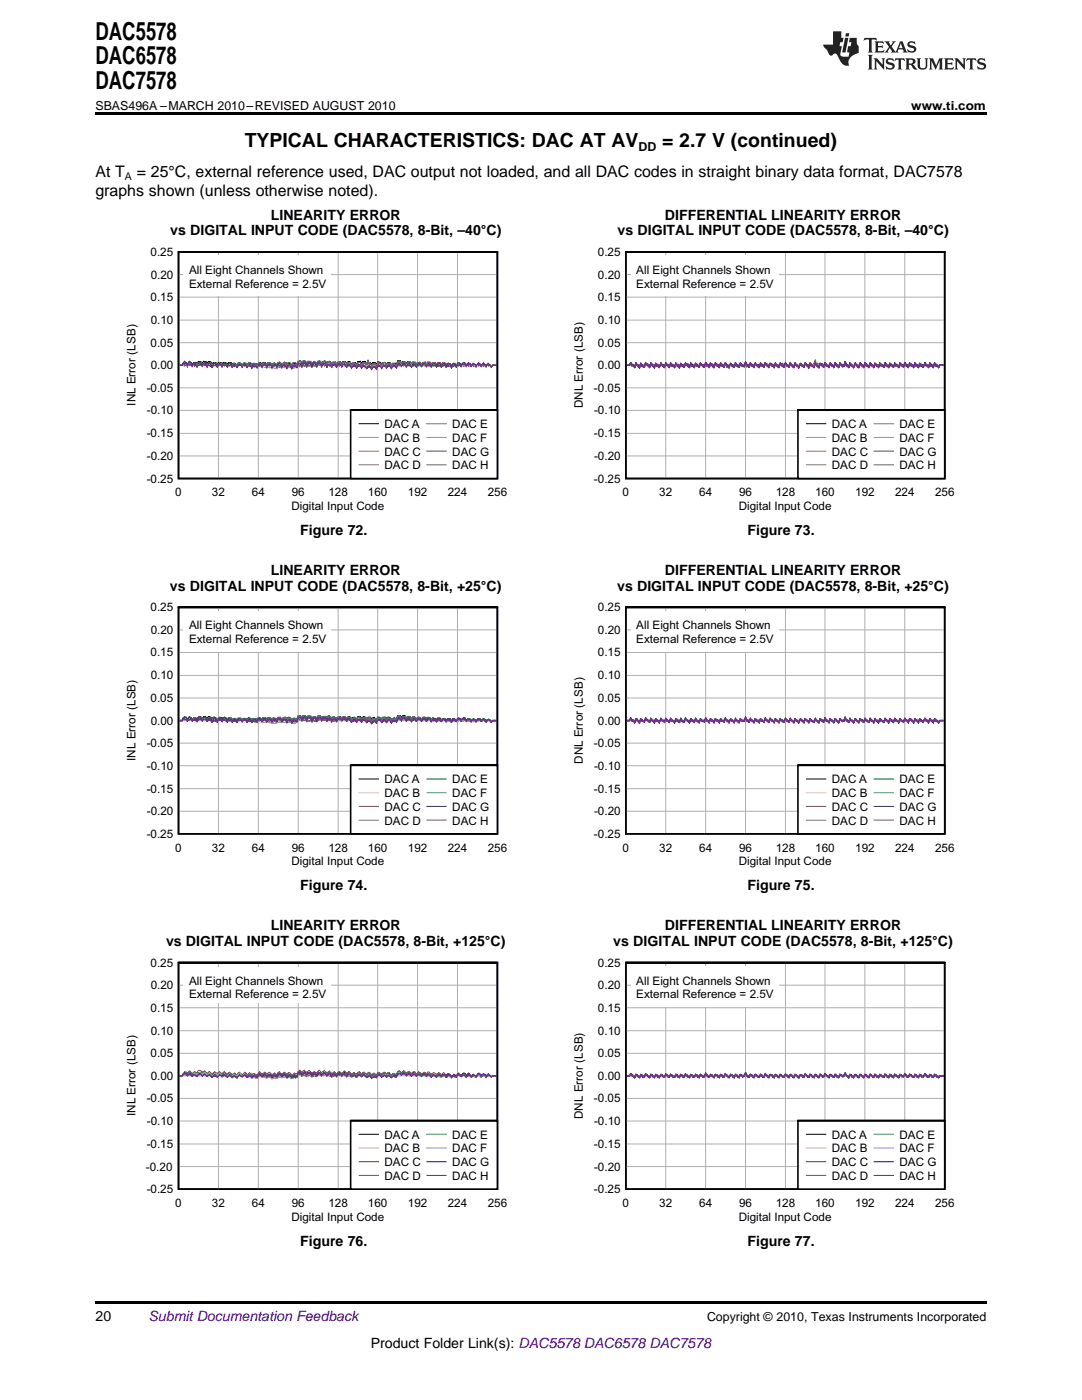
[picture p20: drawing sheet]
<svg xmlns="http://www.w3.org/2000/svg" width="216mm" height="279mm" viewBox="0 0 216 279" stroke-linecap="round" stroke-linejoin="round" font-family="sans-serif">
<defs><g id="words">
<g font-size="4.9">
<text x="19" y="7.9">DAC5578</text>
<text x="19" y="12.8">DAC6578</text>
<text x="19" y="17.8">DAC7578</text>
</g>
<g font-size="3.9">
<text x="48.8" y="29.3">TYPICAL CHARACTERISTICS: DAC AT AV</text>
<text x="132.1" y="29.3">= 2.7 V (continued)</text>
</g>
<g font-size="3.2">
<text x="19" y="35.3">At T</text>
<text x="27.3" y="35.3">= 25°C, external reference used, DAC output not loaded, and all DAC codes in straight binary data format, DAC7578</text>
<text x="19" y="39.2">graphs shown (unless otherwise noted).</text>
</g>
<g font-size="2.8">
<text x="34" y="47">vs DIGITAL INPUT CODE (DAC5578, 8-Bit, –40°C)</text>
<text x="54" y="43.8">LINEARITY ERROR</text>
<text x="123.2" y="47">vs DIGITAL INPUT CODE (DAC5578, 8-Bit, –40°C)</text>
<text x="132.7" y="43.8">DIFFERENTIAL LINEARITY ERROR</text>
<text x="59.9" y="106.8">Figure 72.</text>
<text x="149.2" y="106.8">Figure 73.</text>
<text x="33.9" y="117.9">vs DIGITAL INPUT CODE (DAC5578, 8-Bit, +25°C)</text>
<text x="54" y="114.7">LINEARITY ERROR</text>
<text x="123.2" y="117.9">vs DIGITAL INPUT CODE (DAC5578, 8-Bit, +25°C)</text>
<text x="132.7" y="114.7">DIFFERENTIAL LINEARITY ERROR</text>
<text x="59.9" y="177.7">Figure 74.</text>
<text x="149.2" y="177.7">Figure 75.</text>
<text x="54" y="185.6">LINEARITY ERROR</text>
<text x="132.7" y="185.6">DIFFERENTIAL LINEARITY ERROR</text>
<text x="33.1" y="188.8">vs DIGITAL INPUT CODE (DAC5578, 8-Bit, +125°C)</text>
<text x="122.4" y="188.8">vs DIGITAL INPUT CODE (DAC5578, 8-Bit, +125°C)</text>
<text x="59.9" y="248.6">Figure 76.</text>
<text x="149.2" y="248.6">Figure 77.</text>
<text x="19" y="263.6">20</text>
<text x="74" y="269">Product Folder Link(s): DAC5578 DAC6578 DAC7578</text>
</g>
<text font-size="2.8" fill="#0000c8" x="29.6" y="263.6">Submit Documentation Feedback</text>
<g font-size="2.5">
<text x="19" y="21.9">SBAS496A –MARCH 2010–REVISED AUGUST 2010</text>
<text x="181.8" y="21.9">www.ti.com</text>
<text x="127.4" y="30.1">DD</text>
<text x="141.1" y="263.6">Copyright © 2010, Texas Instruments Incorporated</text>
</g>
<g font-size="2.3" fill="#010202">
<text x="30" y="51.1">0.25</text>
<text x="119.3" y="51.1">0.25</text>
<text x="30.1" y="55.6">0.20</text>
<text x="37.7" y="54.7">All Eight Channels Shown</text>
<text x="37.7" y="57.5">External Reference = 2.5V</text>
<text x="119.3" y="55.6">0.20</text>
<text x="127" y="54.7">All Eight Channels Shown</text>
<text x="127" y="57.5">External Reference = 2.5V</text>
<text x="30" y="60.1">0.15</text>
<text x="30.1" y="64.7">0.10</text>
<text x="119.3" y="60.1">0.15</text>
<text x="119.3" y="64.7">0.10</text>
<text x="30" y="69.2">0.05</text>
<text x="119.3" y="69.2">0.05</text>
<text x="30.1" y="73.7">0.00</text>
<text x="119.3" y="73.7">0.00</text>
<text x="27" y="80.9" transform="rotate(-90 27 80.9)">INL Error (LSB)</text>
<text x="29.3" y="78.2">-0.05</text>
<text x="29.3" y="82.7">-0.10</text>
<text x="116.3" y="81.5" transform="rotate(-90 116.3 81.5)">DNL Error (LSB)</text>
<text x="118.5" y="78.2">-0.05</text>
<text x="118.5" y="82.7">-0.10</text>
<text x="29.3" y="87.3">-0.15</text>
<text x="76.7" y="85.4">DAC A</text>
<text x="76.7" y="88.2">DAC B</text>
<text x="90.2" y="85.4">DAC E</text>
<text x="90.2" y="88.2">DAC F</text>
<text x="118.5" y="87.3">-0.15</text>
<text x="166" y="85.4">DAC A</text>
<text x="166" y="88.2">DAC B</text>
<text x="179.5" y="85.4">DAC E</text>
<text x="179.5" y="88.2">DAC F</text>
<text x="29.3" y="91.8">-0.20</text>
<text x="76.7" y="90.9">DAC C</text>
<text x="76.7" y="93.6">DAC D</text>
<text x="90.2" y="90.9">DAC G</text>
<text x="90.2" y="93.6">DAC H</text>
<text x="118.5" y="91.8">-0.20</text>
<text x="166" y="90.9">DAC C</text>
<text x="166" y="93.6">DAC D</text>
<text x="179.5" y="90.9">DAC G</text>
<text x="179.5" y="93.6">DAC H</text>
<text x="29.3" y="96.3">-0.25</text>
<text x="35" y="99">0</text>
<text x="42.3" y="99">32</text>
<text x="50.3" y="99">64</text>
<text x="58.1" y="101.8">Digital Input Code</text>
<text x="58.2" y="99">96</text>
<text x="65.5" y="99">128</text>
<text x="73.4" y="99">160</text>
<text x="81.4" y="99">192</text>
<text x="89.4" y="99">224</text>
<text x="97.3" y="99">256</text>
<text x="118.5" y="96.3">-0.25</text>
<text x="124.2" y="99">0</text>
<text x="131.6" y="99">32</text>
<text x="139.5" y="99">64</text>
<text x="147.4" y="101.8">Digital Input Code</text>
<text x="147.5" y="99">96</text>
<text x="154.8" y="99">128</text>
<text x="162.7" y="99">160</text>
<text x="170.6" y="99">192</text>
<text x="178.6" y="99">224</text>
<text x="186.6" y="99">256</text>
<text x="30" y="122">0.25</text>
<text x="37.7" y="125.6">All Eight Channels Shown</text>
<text x="119.3" y="122">0.25</text>
<text x="127" y="125.6">All Eight Channels Shown</text>
<text x="30" y="131">0.15</text>
<text x="30.1" y="126.5">0.20</text>
<text x="37.7" y="128.4">External Reference = 2.5V</text>
<text x="119.3" y="131">0.15</text>
<text x="119.3" y="126.5">0.20</text>
<text x="127" y="128.4">External Reference = 2.5V</text>
<text x="30.1" y="135.6">0.10</text>
<text x="119.3" y="135.6">0.10</text>
<text x="30" y="140.1">0.05</text>
<text x="119.3" y="140.1">0.05</text>
<text x="29.3" y="149.1">-0.05</text>
<text x="30.1" y="144.6">0.00</text>
<text x="118.5" y="149.1">-0.05</text>
<text x="119.3" y="144.6">0.00</text>
<text x="27" y="151.8" transform="rotate(-90 27 151.8)">INL Error (LSB)</text>
<text x="29.3" y="153.6">-0.10</text>
<text x="116.3" y="152.4" transform="rotate(-90 116.3 152.4)">DNL Error (LSB)</text>
<text x="118.5" y="153.6">-0.10</text>
<text x="29.3" y="158.2">-0.15</text>
<text x="76.7" y="156.4">DAC A</text>
<text x="76.7" y="159.1">DAC B</text>
<text x="76.7" y="161.8">DAC C</text>
<text x="90.2" y="156.4">DAC E</text>
<text x="90.2" y="159.1">DAC F</text>
<text x="90.2" y="161.8">DAC G</text>
<text x="118.5" y="158.2">-0.15</text>
<text x="166" y="156.4">DAC A</text>
<text x="166" y="159.1">DAC B</text>
<text x="166" y="161.8">DAC C</text>
<text x="179.5" y="156.4">DAC E</text>
<text x="179.5" y="159.1">DAC F</text>
<text x="179.5" y="161.8">DAC G</text>
<text x="29.3" y="167.2">-0.25</text>
<text x="29.3" y="162.7">-0.20</text>
<text x="76.7" y="164.6">DAC D</text>
<text x="90.2" y="164.6">DAC H</text>
<text x="118.5" y="167.2">-0.25</text>
<text x="118.5" y="162.7">-0.20</text>
<text x="166" y="164.6">DAC D</text>
<text x="179.5" y="164.6">DAC H</text>
<text x="35" y="169.9">0</text>
<text x="42.3" y="169.9">32</text>
<text x="50.3" y="169.9">64</text>
<text x="58.1" y="172.7">Digital Input Code</text>
<text x="58.2" y="169.9">96</text>
<text x="65.5" y="169.9">128</text>
<text x="73.4" y="169.9">160</text>
<text x="81.4" y="169.9">192</text>
<text x="89.4" y="169.9">224</text>
<text x="97.3" y="169.9">256</text>
<text x="124.2" y="169.9">0</text>
<text x="131.6" y="169.9">32</text>
<text x="139.5" y="169.9">64</text>
<text x="147.4" y="172.7">Digital Input Code</text>
<text x="147.5" y="169.9">96</text>
<text x="154.8" y="169.9">128</text>
<text x="162.7" y="169.9">160</text>
<text x="170.6" y="169.9">192</text>
<text x="178.6" y="169.9">224</text>
<text x="186.6" y="169.9">256</text>
<text x="30" y="192.9">0.25</text>
<text x="30.1" y="197.4">0.20</text>
<text x="37.7" y="196.5">All Eight Channels Shown</text>
<text x="119.3" y="192.9">0.25</text>
<text x="119.3" y="197.4">0.20</text>
<text x="127" y="196.5">All Eight Channels Shown</text>
<text x="30" y="201.9">0.15</text>
<text x="37.7" y="199.3">External Reference = 2.5V</text>
<text x="119.3" y="201.9">0.15</text>
<text x="127" y="199.3">External Reference = 2.5V</text>
<text x="30.1" y="206.5">0.10</text>
<text x="119.3" y="206.5">0.10</text>
<text x="30" y="211">0.05</text>
<text x="30.1" y="215.5">0.00</text>
<text x="119.3" y="211">0.05</text>
<text x="119.3" y="215.5">0.00</text>
<text x="29.3" y="220">-0.05</text>
<text x="118.5" y="220">-0.05</text>
<text x="27" y="222.8" transform="rotate(-90 27 222.8)">INL Error (LSB)</text>
<text x="29.3" y="224.5">-0.10</text>
<text x="76.7" y="227.3">DAC A</text>
<text x="90.2" y="227.3">DAC E</text>
<text x="116.3" y="223.3" transform="rotate(-90 116.3 223.3)">DNL Error (LSB)</text>
<text x="118.5" y="224.5">-0.10</text>
<text x="166" y="227.3">DAC A</text>
<text x="179.5" y="227.3">DAC E</text>
<text x="29.1" y="233.6">-0.20</text>
<text x="29.3" y="229.1">-0.15</text>
<text x="76.7" y="230">DAC B</text>
<text x="76.7" y="232.7">DAC C</text>
<text x="90.2" y="230">DAC F</text>
<text x="90.2" y="232.7">DAC G</text>
<text x="118.5" y="229.1">-0.15</text>
<text x="118.5" y="233.6">-0.20</text>
<text x="166" y="230">DAC B</text>
<text x="166" y="232.7">DAC C</text>
<text x="179.5" y="230">DAC F</text>
<text x="179.5" y="232.7">DAC G</text>
<text x="29.3" y="238.1">-0.25</text>
<text x="76.7" y="235.5">DAC D</text>
<text x="90.2" y="235.5">DAC H</text>
<text x="118.5" y="238.1">-0.25</text>
<text x="166" y="235.5">DAC D</text>
<text x="179.5" y="235.5">DAC H</text>
<text x="35" y="240.9">0</text>
<text x="42.3" y="240.9">32</text>
<text x="50.3" y="240.9">64</text>
<text x="58.1" y="243.6">Digital Input Code</text>
<text x="58.2" y="240.9">96</text>
<text x="65.5" y="240.9">128</text>
<text x="73.4" y="240.9">160</text>
<text x="81.4" y="240.9">192</text>
<text x="89.4" y="240.9">224</text>
<text x="97.3" y="240.9">256</text>
<text x="124.2" y="240.9">0</text>
<text x="131.6" y="240.9">32</text>
<text x="139.5" y="240.9">64</text>
<text x="147.4" y="243.6">Digital Input Code</text>
<text x="147.5" y="240.9">96</text>
<text x="154.8" y="240.9">128</text>
<text x="162.7" y="240.9">160</text>
<text x="170.6" y="240.9">192</text>
<text x="178.6" y="240.9">224</text>
<text x="186.6" y="240.9">256</text>
</g>
<text font-size="2.1" x="24.9" y="35.9">A</text>
</g></defs>
<g fill="#231f20">
<path d="M172.5 7.6l-.1 .5 .4-.2h.6v.1v2.1l-.2 .4h.9l-.2-.4v-2.1l.1-.1h.5l.5 .2-.2-.5zM174.5 8.3l.2 .3v1.5l-.2 .4h1.8l.2-.6a1.04 1.04 0 0 1-1.3 .2v-.7h.6l.3 .2v-.6l-.3 .2h-.6v-.6l.8-.1 .4 .3-.2-.5zM176.5 8.3l.9 1.1-.9 1.1h.8l-.2-.2 .4-.7 .5 .7-.2 .2h1.5l-.2-.2 .2-.4h.9l.1 .4-.2 .2h1l-.3-.3-.7-1.9h-.5l-.9 2-.8-1 .9-1h-.8l.1 .3-.4 .5-.3-.6 .1-.2zM179.7 8.6l.4 1h-.7zM181.3 8.4a.63 .63 0 0 0-.2 .7 .63 .63 0 0 0 .6 .4l.6 .2 .1 .2a.75 .75 0 0 1-.7 .4 .75 .75 0 0 1-.6-.5l.1 .7 .1-.1a1.11 1.11 0 0 0 1.5-.6 1.13 1.13 0 0 0-1.2-.8l-.1-.4a1.04 1.04 0 0 1 1.2 .2l-.2-.5-.2 .1-.4-.2zM173.2 10.9l.2 .4v2.2l-.2 .4h1l-.3-.4v-2.2l.3-.4zM174.3 11.6l.3 .4v1.5l-.3 .4h.8l-.2-.4v-1.3l1.5 1.7v-1.9l.2-.4h-.7l.2 .4v.9l-1.1-1.3zM177 11.8a.62 .62 0 0 0-.2 .7 .62 .62 0 0 0 .6 .4l.6 .1 .1 .3a.76 .76 0 0 1-.7 .3 .76 .76 0 0 1-.7-.4l.2 .7 .1-.1a1.11 1.11 0 0 0 1.5-.6 1.13 1.13 0 0 0-1.2-.8l-.1-.4a1.04 1.04 0 0 1 1.2 .2l-.2-.6-.2 .1-.5-.1zM178.7 11.6l-.2 .6a.61 .61 0 0 1 .8-.3v1.6l-.2 .4h.9l-.2-.4v-1.6a.63 .63 0 0 1 .7 .3l-.1-.6zM180.6 11.6l.3 .4v1.5l-.3 .4h1l-.2-.2-.1-.8 .6 .2a.76 .76 0 0 0 1.2 .7l-1-1a.58 .58 0 0 0 .6-.5 .58 .58 0 0 0-.5-.6zM181.4 11.9h.1a.45 .45 0 0 1 .5 .1 .45 .45 0 0 1 .1 .5l-.8 .2zM182.9 11.6l.2 .2a2.17 2.17 0 0 0 .3 1.9 .99 .99 0 0 0 1.6-.6v-1.1l.2-.4h-.7l.2 .2a1.92 1.92 0 0 1-.2 1.8 .6 .6 0 0 1-.9-.5v-1.1l.2-.4zM185.4 11.6l.2 .4v1.5l-.2 .4h.7l-.2-.4v-1.4l.8 1.8 .8-1.8v1.4l-.2 .4h.9l-.2-.4v-1.5l.2-.4h-.8l-.6 1.5-.6-1.5zM188.4 11.6l.2 .4v1.5l-.2 .4h1.8l.1-.6a1.04 1.04 0 0 1-1.2 .1v-.6h.5l.4 .2v-.6l-.4 .2h-.5v-.7h.8l.3 .3-.1-.6zM190.5 11.6l.2 .4v1.5l-.2 .4h.7l-.2-.4v-1.3l1.5 1.7v-1.9l.2-.4h-.7l.2 .4v.9l-1.1-1.3zM192.9 11.6l-.1 .6a.61 .61 0 0 1 .7-.3l.1 1.6-.3 .4h1l-.3-.4 .1-1.6a.63 .63 0 0 1 .7 .3l-.1-.6zM195.2 11.8a.62 .62 0 0 0-.2 .7 .62 .62 0 0 0 .6 .4l.6 .1 .1 .3a.76 .76 0 0 1-.7 .3 .76 .76 0 0 1-.6-.4l.1 .7 .1-.1a1.11 1.11 0 0 0 1.6-.6 1.13 1.13 0 0 0-1.3-.8l-.1-.4a1.04 1.04 0 0 1 1.2 .2l-.1-.6-.2 .1-.5-.1z"/>
<path d="M166.2 6.3v2.6h-1.9v.4l.8 .9a.91 .91 0 0 0 1 .8 .56 .56 0 0 1 .5-.3 .56 .56 0 0 1 .5 .3l.4 .8a1.53 1.53 0 0 0 1.9 1.2 1.54 1.54 0 0 1 1-2.1l.9-.3v-1.4a1.52 1.52 0 0 1-.4-1.6h-1.3l-.2 .8h.5l-.2 .8h-.5l-.1 1v.2l.4 .1-.2 .8a1.93 1.93 0 0 1-1.6-.3l.3-1.8h-.5l.2-.8h.4l.2-.8h-.4v-1.3zM168.6 7.6l-.6 2.9h.7l.6-2.9zM168.8 6.6l-.1 .7h.6l.2-.7z"/>
</g>
<path d="M35.6 50.3h63.6v45.2h-63.6zM35.6 50.3h63.6z" fill="none" stroke="#010202" stroke-width=".32"/>
<g fill="none" stroke="#aeafb0" stroke-width=".2">
<path d="M35.6 59.3h63.7M35.6 54.8h63.7M43.6 50.3v45.3M51.5 50.3v45.3M59.5 50.3v45.3M67.5 50.3v45.3M75.4 50.3v45.3M83.3 50.3v45.3M91.3 50.3v45.3M35.6 77.4h63.7M35.6 72.9h63.7M35.6 68.4h63.7"/>
<path d="M35.6 63.9h63.7M35.6 91h63.7M35.6 86.5h63.7M35.6 81.9h63.7"/>
</g>
<path d="M35.7 72.9h.6l.3-.5 .6 .1 .2 .2 .2-.3 .5-.1 .3 .4 .2-.3 .5-.1 .2 .3 .3-.4h.3l.5 .3 .2-.4 .5 .1 .2 .3 .3-.3h.2l.5 .4 .6-.3 .4 .4 .3-.4h.5l.2 .4 .3-.4h.4l.4 .4 .2-.4h.5l.2 .4 .3-.2h.2l.5 .4 .2-.4h.5l.3 .3 .3-.3h.5l.2 .3 .5-.4 .5 .4 .2-.2h.6l.2 .2 .5-.4h.2l.3 .3 .2-.4 .5 .1 .2 .3 .3-.3h.3l.2 .1 .3 .4 .2-.3h.5l.2 .2 .3-.4 .7 .4 .3-.3 .5-.2 .3 .4 .2-.3 .5 .1 .2 .4 .3-.3 .8 .1 .2-.5h.5l.2 .3 .5-.4h.3l.2 .4 .2-.3 .6 .1 .2 .4a.6 .6 0 0 1 1 0l.3-.5h.4l.3 .3a.58 .58 0 0 1 .5-.3 .58 .58 0 0 1 .5 .3l.3-.3h.2l.2 .1 .3 .4 .2-.4h.5l.3 .3 .3-.3h.5l.2 .3 .2-.4h.5l.3 .4 .4-.4 .3 .1 .2 .4 .4-.3h.4l.3 .3 .2-.5 .5-.1 .2 .4 .3-.3h.5l.3 .4 .2-.3h.5l.3 .4 .2-.4 .5 .1 .2 .3 .3-.4h.5l.3 .4 .4-.4h.3l.2 .4 .5-.4 .3 .1 .2 .4 .2-.3 .8 .1 .3-.6h.5l.2 .4 .2-.2h.3l.5 .3 .3-.3 .5 .1 .2 .4 .5-.4h.2l.3 .4 .2-.4h.3l.5 .4 .3-.4h.4l.3 .4 .2-.3h.3l.5 .4 .2-.3 .6 .2 .2 .2 .5-.4h.2l.3 .4 .2-.2 .5-.1 .2 .3 .3-.2h.5l.3 .3 .2-.3h.5l.2 .4 .3-.4h.5l.2 .4 .2-.4h.6l.3 .4 .2-.4h.2h.3l.2 .4 .3-.2h.2l.5 .3 .5-.4h.3l.2 .3 .3-.2h.2l.5 .3 .2-.4h.5l.3 .4 .3-.3h.7" fill="none" stroke="#010202" stroke-width=".2"/>
<path d="M35.7 72.9h.6l.3-.3 .6 .1 .2 .3 .2-.3h.5l.3 .3 .2-.3h.5l.2 .3 .3-.3 .5-.2 .3 .3 .2-.3 .5 .1 .2 .3 .3-.3 .5 .1 .2 .3 .3-.3h.5l.2 .2 .3-.3h.5l.2 .4 .3-.3 .2 .2 .2-.1 .4 .3 .2-.3h.5l.2 .3 .3-.2h.4l.3 .2 .2-.3h.5l.3 .3 .3-.3 .5 .1 .2 .3 .2-.2 .5 .1 .3 .3 .2-.2h.6l.2 .2 .2-.3h.5l.3 .4 .2-.3h.5l.2 .3 .3-.3 .5 .2 .3 .2 .2-.2 .7 .2 .3-.3h.5l.2 .2a.78 .78 0 0 1 1.1 .1l.2-.3 .5 .1 .2 .3 .3-.2h.8l.2-.5h.5l.2 .3 .3-.2h.5l.2 .2 .2-.2h.6l.2 .2 .3-.2h.5l.2 .2 .3-.4 .4-.1 .3 .3 .2-.4 .3 .1 .3-.1 .2 .3 .3-.3 .2 .1 .2-.1 .3 .4 .2-.2 .3 .1 .2-.2 .3 .3 .3-.3h.5l.2 .3 .2-.3 .5 .1 .3 .3 .2-.3 .5 .1 .2 .2 .4-.3h.4l.3 .2 .2-.4 .5 .1 .2 .3 .3-.2 .8 .2 .2-.3 .5 .2 .3 .3 .2-.3 .7 .1 .3-.5h.5l.3 .3 .2-.2h.5l.2 .2 .3-.3 .5 .1 .2 .4 .2-.3h.8l.3-.4 .2 .1 .3-.2 .2 .4 .2-.4 .3 .1 .2-.1 .3 .4 .3-.3 .7 .4 .3-.3 .7 .4 .2-.2 .5-.1 .3 .4 .3-.3 .2 .1 .2-.1 .3 .4 .2-.3h.5l.3 .3 .2-.3 .6 .1 .2 .2 .2-.3 .5-.1 .3 .4 .2-.4h.5l.2 .4 .3-.3 .5 .1 .3 .2 .2-.2h.5l.2 .2 .3-.3h.5l.2 .3 .2-.3h.6l.3 .3 .2-.2h.5l.2 .2 .3-.3 .7 .4 .3-.3 .5-.1 .2 .3 .3-.4h.5l.2 .3 .2-.3 .5 .1 .3 .3 .3-.2h.7" fill="none" stroke="#f7e726" stroke-width=".2"/>
<path d="M35.7 72.9h.6l.3-.4 .6-.1 .2 .3 .2-.3 .5 .1 .3 .3 .2-.2 .5 .1 .2 .2 .3-.3 .5-.1 .3 .4 .2-.3h.5l.2 .3 .3-.2 .5-.1 .2 .4 .3-.3h.5l.2 .3 .3-.3h.5l.2 .3 .3-.4h.4l.4 .3 .2-.3h.2l.5 .4 .3-.3h.2l.5 .4 .2-.4h.3l.5 .4 .3-.4h.5l.2 .4 .2-.4h.3l.5 .4 .2-.3h.6l.2 .3 .2-.4h.5l.3 .3 .2-.3 .5-.1 .2 .3 .3-.3h.5l.3 .3 .2-.3 .7 .3 .3-.3h.5l.2 .2 .3-.3h.5l.3 .4 .2-.2 .5 .1 .2 .4 .3-.2 .8-.2 .2-.5 .5-.2 .2 .2 .3-.3 .5 .1 .2 .3 .2-.2 .6-.1 .2 .4 .3-.2 .7 .3 .3-.5 .4 .1 .3 .3 .5-.3h.3l.2 .3 .3-.3 .4 .2 .3 .3 .2-.3 .5 .1 .3 .2 .3-.4 .5 .1 .2 .3 .2-.4h.5l.3 .4 .2-.3h.5l.2 .3 .4-.3 .7 .4 .2-.5h.5l.2 .4 .3-.2h.5l.3 .3 .2-.3h.3l.5 .4a.6 .6 0 0 1 .9 0l.3-.5 .5 .1 .3 .2 .2-.3 .5-.1 .2 .4 .3-.2h.2l.5 .4 .2-.2 .8 .1 .3-.5 .5-.1 .2 .3 .2-.2h.5l.3 .3 .3-.3h.5l.2 .3 .3-.3h.4l.3 .3 .2-.3h.5l.3 .3 .3-.3h.4l.3 .3 .2-.3h.5l.3 .3 .2-.3h.6l.2 .4 .2-.4h.5l.3 .4 .2-.3h.5l.2 .3 .3-.2h.2l.3 .1 .3 .3 .2-.2h.5l.2 .3 .5-.4h.3l.2 .3 .2-.3 .4-.1h.2l.3 .3 .2-.3 .5 .1 .2 .3 .3-.2 .7 .4 .3-.4h.5l.2 .3 .3-.3h.5l.2 .3 .2-.3 .5 .1 .3 .3 .3-.2h.7" fill="none" stroke="#ee1e28" stroke-width=".2"/>
<path d="M35.7 72.9h.6l.3-.4 .2 .6 .4-.4 .2 .6 .2-.7 .3 .4 .2-.3 .3 .5 .2-.7 .2 .6 .3-.2 .2 .3 .3-.7 .3 .5 .2-.3 .3 .5 .2-.7 .3 .5 .2-.3 .2 .7 .3-.7 .2 .4 .3-.4 .2 .5 .3-.6 .3 .4 .2-.3 .2 .5 .3-.6 .2 .4 .3-.3 .2 .6 .3-.6 .2 .4 .2-.4 .4 .5 .2-.6 .2 .5 .3-.4 .2 .6 .3-.6 .2 .4 .2-.4 .3 .6 .2-.7 .3 .3 .2-.3 .3 .7 .3-.7 .2 .5 .3-.3 .2 .5 .2-.7 .3 .5 .2-.2 .3 .3 .2-.6 .2 .4 .4-.3 .2 .5 .2-.7 .3 .6 .2-.3 .3 .5 .2-.7 .3 .3 .2-.2 .2 .4 .3-.6 .3 .6 .2-.4 .3 .6 .2-.6 .3 .4 .2-.3 .2 .3 .3-.7 .2 .9 .3-.2 .2 .2 .3-.7 .3 .5 .2-.3 .3 .5 .2-.6 .2 .4 .3-.3 .2 .5 .3-.7 .2 .5 .2-.2 .4 .1 .2-.7 .3 .9 .2-.3 .2 .4 .3-.6 .2 .4 .3-.4 .2 .6 .2-.7 .3 .4 .3-.3 .2 .6 .3-.7 .2 .5 .3-.3 .2 .4 .3-.7 .2 .4 .2-.2 .3 .6 .2-.7 .3 .5 .3-.3 .2 .6 .3-.7 .2 .4 .2-.3 .3 .5 .2-.6h.3l.2-.2 .3 .6 .3-.6 .2 .6 .3-.3 .2 .5 .2-.6 .3 .3 .2-.3 .3 .4 .2-.6 .2 .6 .3-.3 .2 .4 .4-.6 .2 .5 .2-.3 .3 .4 .2-.6 .3 .4 .2-.3 .2 .4 .3-.7 .2 .7 .6-.6 .2-.6 .3 .8 .2-.2 .3 1 .2-.8 .2 .1 .3-.2 .2 .5 .3-.7 .2 .7 .3-.3 .3 .5 .2-.7 .2 .5 .3-.3 .2 .4 .3-.7 .2 .6 .3-.3 .2 .5 .2-.6 .4 .4 .2-.3 .2 .3 .3-.7 .2 .7 .3-.3 .2 .4 .2-.6 .3 .5 .2-.3 .3 .6 .3-.7 .2 .4 .3-.4 .2 .4 .3-.6 .2 .6 .2-.4 .3 .6 .2-.7 .3 .5 .2-.3 .3 .4 .3-.7 .2 .6 .2-.3 .3 .4 .2-.7 .3 .6 .2-.3 .3 .3 .2-.6 .2 .6 .4-.3 .2 .3 .2-.7 .3 .7 .2-.3 .3 .4 .2-.7 .2 .6 .3-.3 .2 .5 .3-.7 .2 .5 .3-.3 .3 .5 .2-.7 .3 .5 .2-.3 .2 .3 .3-.7 .2 .7 .3-.3 .2 .4 .2-.6 .4 .5 .2-.3 .3 .4 .2-.7 .2 .6 .3-.3 .2 .4 .3-.7 .2 .6 .2-.3 .3 .4 .3-.7 .2 .6 .3-.4 .2 .5 .3-.6 .2 .5 .3-.3 .2 .4 .2-.7 .3 .6 .2-.4 .3 .7 .3-.5h.7" fill="none" stroke="#f15627" stroke-width=".2"/>
<path d="M35.7 72.9h.6l.3-.5 .2-.1 .6 .4 .2-.4 .5 .2 .3 .3 .4-.4 .5 .3 .6-.4h.2l.3 .4 .5-.4 .4 .4 .5-.4 .5 .4 .6-.3 .4 .5 .5-.5 .5 .4 .5-.4 .6 .4 .4-.3 .5 .4 .5-.4 .5 .3 .2-.4 .3-.1 .5 .5 .5-.4 .5 .4 .5-.5 .2 .1 .3 .4 .2-.3h.2l.6 .4 .2-.4 .3-.1 .5 .4 .5-.5 .4 .4 .3-.3 .3-.1 .5 .5 .5-.4 .4 .4 .3-.5h.2l.5 .4 .6-.4 .5 .4 .4-.4 .5 .4 .5-.4 .6 .3 .5-.7 .4 .4 .5-.3 .5 .4 .2-.3h.3l.5 .5 .5-.5 .5 .4 .3-.4 .2-.1 .5 .4 .5-.4 .5 .4 .5-.3 .2 .1 .3 .4 .2-.3h.3l.5 .4 .5-.5 .5 .5 .5-.5 .2 .1 .3 .4 .2-.4h.2l.5 .5 .6-.4 .5 .4 .2-.4 .3-.1 .4 .4 .5-.4h.3l.3 .4 .2-.4h.3l.5 .6 .4-.3 .5 .4 .5-.4 .6 .2 .2-.4 .2-.1 .5 .4 .3-.2h.2l.5 .5a.66 .66 0 0 1 1-.3l.5-.6 .3 .1 .2 .4 .5-.4 .5 .5 .5-.5 .5 .4 .5-.3 .5 .4 .7-.3 .3 .4 .5-.5 .2 .1 .3 .4 .5-.4 .2 .1 .3 .4 .4-.4 .4 .1 .2 .4 .5-.4h.2l.3 .3 .4-.4 .5 .4 .5-.4 .6 .4 .5-.4 .4 .4 .5-.5 .5 .5 .6-.5 .2 .1 .3 .4 .4-.3 .5 .5 .5-.4 .5 .4 .5-.4h.3l.2 .4 .5-.4 .5 .4 .2-.3h.3l.5 .4 .3-.3h.7" fill="none" stroke="#1ab04b" stroke-width=".2"/>
<path d="M35.7 72.9h.6l.5-.4 .6 .5 .5-.3 .5 .4 .4-.4 .5 .3 .6-.4 .5 .3 .5-.2 .4 .3 .5-.3 .5 .4 .6-.4 .4 .3 .5-.4 .5 .4 .5-.3 .6 .4 .4-.4 .5 .4 .5-.4 .5 .4 .5-.4 .5 .4 .5-.4 .5 .4 .5-.2 .5 .4 .4-.3 .6 .2 .5-.5 .5 .4 .5-.4 .4 .4 .6-.2 .2 .1 .3 .3 .5-.3 .4 .3 .5-.3 .5 .3 .6-.4 .5 .5 .4-.3 .5 .4 .5-.3h.6l.5-.6 .4 .4 .5-.4 .5 .4 .5-.4 .5 .3 .5-.2 .5 .4 .5-.5 .5 .4 .5-.4 .5 .3 .5-.2 .5 .4a.52 .52 0 0 1 .5-.3 .52 .52 0 0 1 .5 .3l.5-.4 .5 .4 .2-.1 .5 .1 .3 .3 .4-.4 .5 .4 .6-.3 .5 .3 .5-.3 .4 .3 .5-.3 .6 .4 .5-.3 .5 .4 .4-.4 .5 .3 .5-.5 .6 .3 .4-.3 .5 .4 .3-.3h.2l.5 .4a.85 .85 0 0 1 1-.3l.3-.5h.5l.2 .3 .5-.3 .5 .4 .5-.3 .5 .4a.56 .56 0 0 1 1-.1l.5-.3 .5 .4 .3-.3h.2l.5 .4 .5-.3 .5 .3a.58 .58 0 0 1 .5-.3 .58 .58 0 0 1 .5 .3l.2-.3 .8 .3 .4-.4 .5 .4 .5-.3 .3 .1 .3 .3a.56 .56 0 0 1 .9-.1l.5-.5 .5 .4a.63 .63 0 0 1 1.1-.1l.4-.4 .5 .4 .5-.3 .5 .3 .5-.4 .5 .4 .5-.4 .5 .3 .5-.3 .5 .4 .3-.2h.7" fill="none" stroke="#30beb9" stroke-width=".2"/>
<path d="M35.7 72.9h.6l.5-.8 .6 .6 .5-.6 .5 .9 .4-.6 .5 .7 .3-.5 .3-.3 .5 .7 .5-.7 .4 .8 .5-.7 .5 .7 .6-.6 .4 .7 .5-.7 .5 .6 .5-.7 .6 .7 .4-.7 .5 .9 .5-.6 .5 .7 .5-.7 .5 .6 .5-.6 .5 .7 .5-.7 .5 .7 .4-.7 .6 .8 .5-.9 .5 .6 .5-.6 .4 .7 .3-.5 .3-.1 .5 .7 .5-.7 .4 .5 .5-.7 .5 .9 .6-.6 .5 .7 .2-.5 .2-.2 .5 .7 .5-.7 .6 .6 .5-.9 .4 .6 .5-.7 .5 .7 .5-.7 .5 .8 .5-.7 .5 .7 .5-.8 .5 .7 .5-.6 .5 .8 .5-.6 .5 .7 .5-.7 .5 .7 .5-.8 .5 .6 .5-.6 .5 .7 .4-.6 .5 .8 .6-.7 .5 .7 .5-.8 .4 .8 .5-.6 .6 .7 .5-.6 .5 .8 .4-.7 .5 .7 .5-.8 .3 .1 .3 .5 .4-.7 .5 .6 .5-.7 .5 .8 .2-.5 .4-.1 .4 .5 .5-1 .5 .6 .5-.7 .5 .7 .5-.6 .5 .7 .5-.6 .5 .6 .5-.7 .5 .6 .5-.7 .5 .7 .5-.6 .5 .7 .4-.7 .6 .6 .5-.7 .5 .7 .4-.6 .5 .6 .5-.6 .3 .2 .3 .5 .5-.7 .4 .6 .5-.8 .5 .7 .2-.5 .4-.2 .5 .8 .4-.7 .3 .2 .2 .5 .5-.6 .5 .6 .5-.7 .5 .7 .5-.7 .5 .8 .5-.7 .5 .8 .3-.4h.7" fill="none" stroke="#2b3695" stroke-width=".2"/>
<path d="M35.7 72.9h.6l.3-.3h.6l.2 .4 .2-.3h.5l.3 .4 .2-.4 .2 .2h.3l.2 .4 .3-.4 .5-.2 .3 .4 .2-.4 .5 .1 .2 .4 .3-.4 .5 .3 .2 .3 .3-.4h.5l.2 .3 .3-.5 .5-.1 .2 .5 .3-.4h.4l.4 .5 .2-.3 .5-.2 .2 .5 .3-.2 .4-.1 .3 .4 .2-.4 .5-.2 .3 .4 .3-.4 .5 .2 .2 .4 .2-.4 .5 .1 .3 .4 .2-.4 .6-.1 .2 .3 .2-.4 .5-.1 .3 .4 .2-.4h.5l.2 .5 .3-.4 .5-.1 .3 .4 .2-.3h.5l.2 .4 .3-.4 .5-.1 .2 .4 .3-.4 .5 .1 .3 .4 .2-.4 .5 .1 .2 .4 .3-.4 .8 .1 .2-.7 .3 .2 .2-.1 .2 .4 .3-.5h.5l.2 .4 .2-.4h.6l.2 .4 .3-.4 .5 .1 .2 .4 .3-.5 .4 .1 .3 .4 .2-.3h.6l.2 .5 .3-.4 .4 .1 .3 .4 .2-.5h.5l.3 .4 .3-.4h.5l.2 .4 .2-.4 .5 .1 .3 .4 .2-.3h.5l.2 .5 .4-.3h.4l.3 .4 .2-.4h.5l.2 .4 .3-.4h.5l.3 .4 .2-.3 .5 .1 .3 .4 .2-.3 .5-.2 .2 .3 .3-.5 .5 .1 .3 .4 .2-.4h.5l.2 .4 .3-.4h.5l.2 .4 .2-.4h.6l.2 .1 .3-.5h.5l.2 .4 .2-.4h.5l.3 .4 .3-.2h.5l.2 .5 .3-.4 .4-.1 .3 .4 .2-.4 .5-.2 .3 .4 .3-.3h.4l.3 .4 .2-.4h.5l.3 .4 .2-.3h.6l.2 .4 .2-.3h.5l.3 .3 .2-.4h.5l.2 .5 .3-.4 .5 .1 .3 .4 .2-.4 .5-.2 .2 .4 .3-.5h.5l.2 .3 .2-.4h.6l.3 .4 .2-.3 .5-.1 .2 .4 .3-.3 .4-.1 .3 .4 .3-.4h.5l.2 .4 .3-.5 .5 .1 .2 .4 .2-.4 .5 .2 .3 .4 .3-.4h.7" fill="none" stroke="#7a2e92" stroke-width=".2"/>
<g fill="#fff">
<path d="M36.7 50.9h29.3v8.2h-29.3z"/>
<path d="M70 81.8h29.2v13.7h-29.2z"/>
</g>
<path d="M124.9 50.3h63.6v45.2h-63.6zM124.9 50.3h63.6zM70 81.8h29.2v13.7h-29.2zM70 81.8h29.2z" fill="none" stroke="#010202" stroke-width=".32"/>
<path d="M71.7 84.6h3.8" fill="none" stroke="#010202" stroke-width=".2"/>
<path d="M71.7 87.3h3.8" fill="none" stroke="#f7e726" stroke-width=".2"/>
<path d="M71.7 90h3.8" fill="none" stroke="#ee1e28" stroke-width=".2"/>
<path d="M71.7 92.8h3.8" fill="none" stroke="#f15627" stroke-width=".2"/>
<path d="M85.2 84.6h3.8" fill="none" stroke="#1ab04b" stroke-width=".2"/>
<path d="M85.2 87.3h3.8" fill="none" stroke="#30beb9" stroke-width=".2"/>
<path d="M85.2 90h3.8" fill="none" stroke="#2b3695" stroke-width=".2"/>
<path d="M85.2 92.8h3.8" fill="none" stroke="#7a2e92" stroke-width=".2"/>
<g fill="none" stroke="#aeafb0" stroke-width=".2">
<path d="M124.9 59.3h63.7M124.9 54.8h63.7M132.8 50.3v45.3M140.8 50.3v45.3M148.8 50.3v45.3M156.7 50.3v45.3M164.6 50.3v45.3M172.6 50.3v45.3M180.5 50.3v45.3M124.9 77.4h63.7M124.9 68.4h63.7M124.9 63.9h63.7"/>
<path d="M124.9 91h63.7M124.9 86.5h63.7M124.9 81.9h63.7"/>
</g>
<path d="M124.9 72.9h63.7" fill="none" stroke="#aeafb0" stroke-width=".25"/>
<path d="M125 72.9h.6l.2-.5 .3 .5 .5 .2 .3-.6 .7 .8 .3-.6 .4 .1 .3 .3 .2-.6 .3 .4 .5 .2 .3-.6 .2 .4 .5 .3 .2-.6 .8 .6 .3-.6 .2 .4 .5 .1 .2-.6 .3 .4h.2l.3 .3 .2-.6 .2 .3h.3l.3 .3 .2-.6 .8 .7 .2-.6 .3 .3 .4 .1 .3-.6 .2 .4h.3l.3 .3 .2-.6 .7 .6 .3-.6 .2 .3h.3l.2 .4 .3-.7 .2 .3h.3l.3 .2 .2-.6 .2 .4h.3l.2 .2 .3-.6 .2 .4 .5 .3 .2-.6 .8 .7 .3-.7 .2 .3h.3l.2 .2 .2-.6 .3 .4 .5 .3 .3-.6 .7 .6 .3-.6 .7 .7 .2-.6 .3 .2 .5 .1 .3-.7 .2 .6 .5 .3 .2-.6 .5 .3 .3 .4 .2-.6 .6 .3 .2 .3 .2-.6 .8 .4 .2-.7 .2 .5h.3l.2 .3 .3-.6 .3 .3h.2l.3 .3 .2-.6 .3 .4h.2l.2 .3 .3-.7 .7 .6 .3-.6 .3 .3h.2l.3 .2 .2-.6 .2 .4 .5 .3 .3-.6 .2 .3h.2l.3 .4 .3-.6 .7 .4 .3-.6 .7 .7 .2-.6 .8 .7 .3-.6 .2 .2h.3l.2 .3 .2-.6 .3 .3 .5 .2 .2-.6 .3 .4 .3 .1 .2 .3 .3-.6 .4 .2 .3 .3 .2-.6 .3 .3h.2l.2 .4 .3-.6 .3 .2 .5 .1 .2-.7 .3 .6h.2l.3 .4 .2-.6 .2 .2h.3l.2 .3 .3-.6 .8 .7 .2-.6 .5 .2 .2 .3 .3-.6 .2 .3 .6 .3 .2-.6 .5 .3 .2 .4 .3-.6 .7 .5 .2-.6 .3 .4h.3l.3 .2 .2-.6 .5 .3 .2 .4 .3-.6 .4 .2 .3 .4 .2-.6 .6 .2 .2 .4 .3-.6 .5 .2 .2 .3 .2-.6 .8 .6 .2-.6 .3 .3h.3l.2 .3 .2-.6 .3 .3h.2l.3 .4 .2-.6 .7 .4 .4-.6 .7 .8 .2-.6 .7 .4 .3-.6 .2 .4h.3l.3 .3 .2-.3h.8" fill="none" stroke="#010202" stroke-width=".25"/>
<path d="M125 72.9h.6l.2-.3 .3 .4 .3-.1 .2 .3 .3-.5 .2 .3 .3-.2 .2 .4 .3-.5 .2 .3 .2-.2 .3 .3 .2-.5 .3 .3 .3-.2 .2 .5 .3-.5 .2 .3 .2-.1 .3 .3 .2-.5 .3 .3 .2-.1 .3 .3 .3-.5 .2 .3 .3-.2 .2 .3 .2-.5 .3 .4 .2-.2 .3 .5 .2-.6 .2 .3 .3-.1 .3 .3 .2-.6 .3 .4 .2-.2 .3 .4 .2-.5 .3 .3 .2-.2 .2 .3 .3-.5 .2 .4 .3-.2 .3 .4 .2-.5 .3 .3 .2-.2 .2 .5 .3-.6 .2 .3 .3-.2 .2 .5 .3-.6 .2 .3 .3-.2 .3 .3 .2-.6 .2 .6 .3-.2 .2 .3 .3-.5 .2 .3 .2-.2 .3 .3 .2-.5 .4 .5 .2-.2 .2 .3 .3-.5 .2 .3 .3-.1 .2 .2 .2-.5 .3 .4 .2-.2 .3 .4 .3-.5 .2 .3 .3-.1 .2 .2 .3-.5 .2 .4 .2-.1 .3 .3 .2-.5 .3 .3 .2-.2 .3 .2 .3-.6 .2 .6 .2-.2 .3 .4 .2-.5 .3 .3 .2-.2 .3 .3 .2-.5 .2 .4 .4-.2 .2 .3 .2-.5 .3 .4 .2-.2 .3 .3 .2-.5 .2 .3 .3-.2 .2 .4 .3-.5 .3 .4 .2-.2 .3 .3 .2-.5 .3 .4 .2-.1 .2 .3 .3-.5 .2 .2 .3-.1 .2 .4 .3-.5 .3 .3 .2-.2 .3 .3 .2-.5 .2 .5 .3-.2 .2 .3 .3-.6 .2 .4 .2-.2 .3 .3 .3-.5 .2 .4 .3-.2 .2 .3 .3-.6 .2 .6 .3-.2 .2 .3 .2-.5 .3 .3 .2-.1 .3 .2 .3-.5 .2 .5 .3-.2 .2 .3 .2-.5 .3 .2 .2-.1 .3 .2 .2-.6 .3 .6 .3-.2 .2 .4 .3-.5 .2 .3 .2-.2 .3 .3 .2-.5 .3 .5 .2-.2 .2 .3 .3-.5 .3 .2 .2-.1 .3 .3 .2-.6 .3 .4 .2-.1 .3 .4 .2-.6 .2 .3 .3-.1 .2 .4 .3-.5 .3 .4 .2-.2 .3 .2 .2-.5 .2 .5 .3-.2 .2 .3 .3-.5 .2 .2 .3-.1 .3 .5 .2-.6 .3 .2 .2-.1 .2 .4 .3-.5 .2 .3 .3-.2 .2 .4 .2-.6 .3 .4 .3-.1 .3 .2 .2-.5 .2 .4 .3-.2 .2 .3 .3-.5 .2 .4 .2-.2 .3 .4 .2-.5 .3 .3 .3-.2 .2 .3 .3-.5 .2 .4 .3-.1 .2 .2 .2-.5 .3 .4 .2-.2 .3 .4 .2-.6 .3 .4 .3-.2 .2 .4 .2-.5 .3 .3 .2-.2 .3 .3 .2-.5 .3 .5 .2-.2 .2 .2 .4-.5 .2 .3 .2-.1 .3 .3 .2-.5 .3 .4 .2-.2 .2 .4 .3-.5 .2 .3 .3-.1 .3 .3 .2-.3h.8" fill="none" stroke="#f7e726" stroke-width=".25"/>
<path d="M125 72.9h.6l.2-.4 .3 .4h.3l.2 .3 .3-.6 .7 .6 .3-.5 .2 .3 .5 .1 .2-.6 .8 .7 .3-.5 .2 .2h.2l.3 .3 .2-.5 .3 .2h.2l.3 .3 .3-.5 .2 .2h.3l.2 .3 .2-.6 .3 .3h.2l.3 .2 .2-.6 .2 .4h.3l.3 .3 .2-.5 .3 .2h.2l.3 .3 .2-.5 .3 .3 .4 .1 .3-.5 .2 .3 .6 .2 .2-.5 .3 .3h.2l.2 .2 .3-.5 .2 .4 .3-.1 .2 .3 .3-.6 .2 .3 .6 .2 .2-.6 .2 .4h.3l.2 .3 .3-.6 .2 .2h.2l.3 .4 .2-.5 .6 .2 .2 .3 .3-.6 .2 .4 .3-.1 .2 .2 .2-.6 .3 .4h.2l.3 .2 .3-.5 .2 .3h.3l.2 .4 .3-.6 .7 .5 .2-.5 .8 .2 .3-.6 .2 .5h.2l.3 .3 .2-.5 .3 .3h.2l.3 .4 .2-.6 .6 .1 .2 .5 .2-.6 .8 .4 .2-.7 .2 .6 .3-.1 .2 .3 .3-.5 .5 .1 .3 .4 .2-.5 .3 .3h.2l.2 .2 .3-.6 .2 .4 .5 .1 .3-.6 .3 .5 .2-.1 .3 .2 .2-.5 .7 .6 .3-.5 .2 .2h.2l.3 .3 .3-.5 .2 .3 .5 .1 .3-.6 .7 .8 .2-.6 .8 .4 .3-.5 .2 .4h.3l.2 .2 .2-.5 .3 .3 .2-.1 .3 .2 .2-.6 .3 .4h.3l.2 .2 .3-.5 .7 .6 .2-.5 .3 .3 .2-.1 .2 .4 .3-.6 .3 .2 .5 .1 .2-.7 .3 .6h.2l.3 .3 .2-.6 .7 .6 .3-.6 .8 .6 .2-.6 .7 .6 .3-.5 .5 .1 .3 .4 .2-.5 .7 .4 .3-.5 .7 .6 .2-.5 .3 .2h.3l.3 .3 .2-.6 .7 .6 .3-.6 .7 .6 .2-.5 .3 .3h.3l.2 .2 .3-.5 .2 .2h.3l.2 .3 .2-.6 .3 .3h.2l.3 .2 .2-.5 .3 .3h.3l.2 .3 .2-.6 .8 .6 .2-.5 .3 .3 .4 .1 .4-.5 .7 .6 .2-.6 .3 .4 .4 .1 .3-.5 .2 .4 .6 .2 .2-.3h.8" fill="none" stroke="#ee1e28" stroke-width=".25"/>
<path d="M125 72.9h.6l.2-.4 .3 .6 .3-.4 .2 .6 .3-.7 .2 .4 .3-.3 .2 .5 .3-.7 .2 .6 .2-.2 .3 .3 .2-.7 .3 .5 .3-.3 .2 .5 .3-.7 .2 .5 .2-.3 .3 .7 .2-.7 .3 .4 .2-.4 .3 .5 .3-.6 .2 .4 .3-.3 .2 .5 .2-.6 .3 .4 .2-.3 .3 .6 .2-.6 .2 .4 .3-.4 .3 .5 .2-.6 .3 .5 .2-.4 .3 .6 .2-.6 .3 .4 .2-.4 .2 .6 .3-.7 .2 .3 .3-.3 .3 .7 .2-.7 .3 .5 .2-.3 .2 .5 .3-.7 .2 .5 .3-.2 .2 .3 .3-.6 .2 .4 .3-.3 .3 .5 .2-.7 .2 .6 .3-.3 .2 .5 .3-.7 .2 .3 .2-.2 .3 .4 .2-.6 .4 .6 .2-.4 .2 .6 .3-.6 .2 .4 .3-.3 .2 .3 .2-.7 .3 .9 .2-.2 .3 .2 .3-.7 .2 .5 .3-.3 .2 .5 .3-.6 .2 .4 .2-.3 .3 .5 .2-.7 .3 .5 .2-.2 .3 .1 .3-.7 .2 .9 .2-.3 .3 .4 .2-.6 .3 .4 .2-.4 .3 .6 .2-.7 .2 .4 .4-.3 .2 .6 .2-.7 .3 .5 .2-.3 .3 .4 .2-.7 .2 .4 .3-.2 .2 .6 .3-.7 .3 .5 .2-.3 .3 .6 .2-.7 .3 .4 .2-.3 .2 .5 .3-.6h.2l.3-.2 .2 .6 .3-.6 .3 .6 .2-.3 .3 .5 .2-.6 .2 .3 .3-.3 .2 .4 .3-.6 .2 .6 .2-.3 .3 .4 .3-.6 .2 .5 .3-.3 .2 .4 .3-.6 .2 .4 .3-.3 .2 .4 .2-.7 .3 .7 .5-.6 .3-.6 .2 .8 .3-.2 .2 1 .2-.8 .3 .1 .2-.2 .3 .5 .2-.7 .3 .7 .3-.3 .2 .5 .3-.7 .2 .5 .2-.3 .3 .4 .2-.7 .3 .6 .2-.3 .2 .5 .3-.6 .3 .4 .2-.3 .3 .3 .2-.7 .3 .7 .2-.3 .3 .4 .2-.6 .2 .5 .3-.3 .2 .6 .3-.7 .3 .4 .2-.4 .3 .4 .2-.6 .2 .6 .3-.4 .2 .6 .3-.7 .2 .5 .3-.3 .3 .4 .2-.7 .3 .6 .2-.3 .2 .4 .3-.7 .2 .6 .3-.3 .2 .3 .2-.6 .3 .6 .3-.3 .3 .3 .2-.7 .2 .7 .3-.3 .2 .4 .3-.7 .2 .6 .2-.3 .3 .5 .2-.7 .3 .5 .3-.3 .2 .5 .3-.7 .2 .5 .3-.3 .2 .3 .2-.7 .3 .7 .2-.3 .3 .4 .2-.6 .3 .5 .3-.3 .2 .4 .2-.7 .3 .6 .2-.3 .3 .4 .2-.7 .3 .6 .2-.3 .2 .4 .4-.7 .2 .6 .2-.4 .3 .5 .2-.6 .3 .5 .2-.3 .2 .4 .3-.7 .2 .6 .3-.4 .3 .7 .2-.5h.8" fill="none" stroke="#f15627" stroke-width=".25"/>
<path d="M125 72.9h.6l.2-.5 .3 .4 .5 .3 .3-.6 .7 .7 .3-.6 .7 .5 .2-.5 .8 .7 .3-.6 .7 .5 .2-.6 .8 .7 .3-.6 .7 .5 .2-.6 .8 .6 .2-.5 .8 .5 .2-.5 .8 .5 .2-.6 .5 .5h.2l.3-.6 .8 .7 .2-.6 .7 .5 .3-.5 .7 .6 .3-.5 .8 .4 .2-.6 .7 .7 .3-.6 .7 .6 .2-.6 .8 .6 .3-.6 .7 .5 .2-.6 .8 .7 .3-.5 .7 .5 .3-.6 .7 .6 .2-.6 .5 .4h.3l.3-.6 .7 .8 .2-.5 .8 .5 .2-.6 .8 .6 .2-.6 .8 .5 .2-.5 .7 .6 .3-.5 .8 .5 .2-.6 .7 .6 .3-.6 .5 .5h.2l.3-.6 .8 .7 .2-.5 .7 .5 .3-.5 .7 .5 .3-.5 .7 .4 .3-.5 .7 .6 .2-.6 .8 .6 .3-.6 .7 .7 .2-.6 .8 .5 .2-.6 .8 .5 .3-.6 .7 .7 .2-.5 .7 .5 .3-.6 .5 .4h.3l.2-.6 .8 .9 .2-.6 .7 .5 .3-.6 .8 .7 .2-.6 .7 .6 .3-.6 .8 .5 .2-.5 .7 .5 .3-.5h.2l.5 .6 .2-.6 .6 .3 .3 .3 .2-.6 .7 .5 .3-.6 .7 .6 .2-.5 .8 .5 .3-.6 .7 .5 .2-.5 .8 .6 .2-.6 .8 .7 .2-.6 .8 .5 .2-.5 .7 .4 .4-.6 .7 .8 .2-.6 .7 .5 .3-.5 .8 .4 .2-.2h.8" fill="none" stroke="#1ab04b" stroke-width=".25"/>
<path d="M125 72.9h.6l.2-.3 .8 .5 .3-.4 .7 .4 .3-.4 .7 .4 .2-.4 .8 .4 .3-.4 .7 .4 .2-.4 .8 .4 .3-.4 .7 .4 .2-.4 .8 .5 .2-.5 .8 .4 .2-.4 .8 .4 .2-.4 .5 .4h.2l.3-.5 .8 .5 .2-.4 .7 .5 .3-.5 .7 .4 .3-.4 .8 .4 .2-.5 .7 .5 .3-.4 .7 .5 .2-.5 .8 .4 .3-.4 .7 .4 .2-.4 .8 .4 .3-.4 .7 .5 .3-.5 .7 .5 .2-.5h.3l.2 .3 .3-.2 .3-.5 .4 .8h.3l.2-.4 .8 .4 .2-.4 .8 .4 .2-.4 .5 .4h.3l.2-.5 .7 .6 .3-.5h.3l.5 .5 .2-.5 .7 .5 .3-.5 .7 .4 .3-.5 .8 .6 .2-.5 .7 .4 .3-.4 .7 .5 .3-.5h.2l.5 .5 .3-.5h.2l.5 .5 .2-.5 .8 .4 .3-.4 .5 .4h.2l.2-.5 .8 .5 .2-.5 .8 .5 .3-.4 .4 .4h.3l.2-.4 .7 .4 .3-.4 .5 .3 .3-.1 .2-.5 .5 .7h.3l.2-.4 .7 .5 .3-.5 .8 .4 .2-.4h.2l.5 .4 .3-.4 .8 .4 .2-.4 .7 .4 .3-.4 .7 .4 .2-.4 .9 .4 .2-.4 .7 .4 .3-.4 .7 .5 .2-.5h.3l.5 .5 .3-.5 .7 .4 .2-.5 .8 .5 .2-.4 .8 .4 .2-.5 .8 .5 .2-.4 .7 .4 .4-.4 .7 .4 .2-.5 .7 .5 .3-.4 .8 .4 .2-.2h.8" fill="none" stroke="#30beb9" stroke-width=".25"/>
<path d="M125 72.9h.6l.2-.6 .8 1.1 .3-1 .7 1.1 .3-1 .4 .7 .3 .1 .2-1 .8 1.1 .3-1 .7 1.1 .2-1 .8 .9 .3-1 .7 1 .2-1 .8 .9 .2-.9 .8 1 .2-1 .8 1.1 .2-1 .5 .7 .2 .1 .3-.9 .8 1 .2-1 .7 1 .3-.9 .7 .8 .3-.9 .5 .8h.3l.2-.9 .7 1.1 .3-1 .7 1 .2-1 .8 1 .3-1 .7 .9 .2-1 .8 1.2 .3-1 .5 .7 .2 .1 .3-1 .4 .9 .3 .1 .2-.9 .5 .7 .3 .1 .3-.9 .4 .8 .3 .2 .2-.9 .8 1 .2-1 .8 1 .2-1 .8 .9 .2-.9 .7 1 .3-.9 .3 .2 .5 .7 .2-1 .7 1 .3-1 .7 .9 .3-1 .8 1 .2-1 .5 .9 .2 .2 .3-1 .7 1.1 .3-1 .7 .8 .3-.9 .7 1.1 .2-1 .8 .9 .3-1 .7 1 .2-.9 .8 .8 .2-1 .8 1.1 .3-1 .7 1 .2-1 .7 1 .3-1 .5 .8 .3-.1 .2-.9 .8 1.2 .2-1 .7 1 .3-1 .8 1 .2-1 .7 1 .3-1 .8 1 .2-1 .7 1 .3-.9 .7 .8 .2-.9 .9 .9 .2-.9 .7 1 .3-.9 .7 .8 .2-.9 .8 1 .3-1 .7 .9 .2-1 .8 1.1 .2-1 .8 1 .2-1 .8 1 .2-.9 .7 .8 .4-1 .7 1.1 .2-1 .7 1 .3-1 .8 1 .2-.5h.8" fill="none" stroke="#2b3695" stroke-width=".25"/>
<path d="M125 72.9h.6l.2-.3 .3 .3 .3-.1 .2 .6 .3-.8 .2 .4 .3-.1 .2 .4 .3-.8 .2 .6 .2-.1 .3 .2 .2-.7 .3 .3 .3-.1 .2 .6 .3-.8 .2 .5 .2-.1 .3 .4 .2-.8 .3 .6 .2-.1 .3 .3 .3-.8 .2 .5 .3-.2 .2 .4 .2-.8 .3 .5 .2-.1 .3 .6 .2-.8 .2 .4 .3-.2 .3 .6 .2-.8 .3 .2 .2-.1 .3 .7 .2-.8 .3 .4 .2-.2 .2 .5 .3-.8 .2 .4 .3-.2 .3 .6 .2-.8 .3 .6 .2-.2 .2 .4 .3-.8 .2 .6 .3-.2 .2 .4 .3-.8 .2 .4 .3-.1 .3 .4 .2-.8 .2 .5 .3-.1 .2 .5 .3-.8 .2 .5 .2-.2 .3 .6 .2-.8 .4 .3 .2-.1 .2 .5 .3-.8 .2 .5 .3-.1 .2 .4 .2-.8 .3 .4 .2-.1 .3 .5 .3-.8 .2 .5 .3-.1 .2 .4 .3-.8 .2 .5 .2-.1 .3 .4 .2-.8 .3 .5h.5l.3-.7 .2 .7 .2-.1 .3 .3 .2-.8 .3 .6 .2-.2 .3 .5 .2-.8 .2 .4 .4-.1 .2 .5 .2-.8 .3 .5 .2-.1 .3 .4 .2-.8 .2 .5 .3-.1 .2 .4 .3-.8 .3 .5 .2-.1 .3 .5 .2-.8 .3 .4 .2-.1 .2 .3 .3-.7 .2 .5 .3-.2 .2 .5 .3-.8 .3 .5 .2-.1 .3 .4 .2-.8 .2 .5 .3-.1 .2 .4 .3-.8 .2 .5 .2-.1 .3 .5 .3-.8 .2 .4 .3-.1 .2 .4 .3-.8 .2 .4 .3-.1 .2 .5 .2-.8 .3 .5 .2-.1 .3 .4 .3-.8 .2 .5 .3-.1 .2 .4 .2-.8 .3 .4 .2-.1 .3 .4 .2-.8 .3 .6 .3-.1 .2 .4 .3-.8 .2 .5 .2-.2 .3 .5 .2-.8 .3 .4 .2-.1 .2 .5 .3-.8 .3 .5 .2-.2 .3 .3 .2-.8 .3 .7 .2-.2 .3 .5 .2-.8 .2 .5 .3-.1 .2 .5 .3-.8 .3 .4 .2-.1 .3 .5 .2-.8 .2 .3 .3-.1 .2 .5 .3-.8 .2 .4 .3-.1 .3 .5 .2-.8 .3 .5 .2-.2 .2 .5 .3-.8 .2 .5 .3-.2 .2 .6 .2-.8 .3 .3 .3-.1 .3 .5 .2-.7 .2 .4 .3-.1 .2 .3 .3-.7 .2 .5 .2-.1 .3 .4 .2-.7 .3 .4 .3-.1 .2 .4 .3-.8 .2 .4 .3-.2 .2 .5 .2-.8 .3 .5 .2-.1 .3 .5 .2-.8 .3 .5 .3-.2 .2 .5 .2-.8 .3 .4 .2-.1 .3 .6 .2-.8 .3 .3 .2-.1 .2 .5 .4-.8 .2 .5 .2-.1 .3 .3 .2-.8 .3 .7 .2-.1 .2 .3 .3-.8 .2 .5 .3-.1 .3 .4 .2-.4h.8" fill="none" stroke="#7a2e92" stroke-width=".25"/>
<g fill="#fff">
<path d="M125.9 50.9h29.4v8.2h-29.4z"/>
<path d="M159.2 81.8h29.3v13.7h-29.3z"/>
</g>
<path d="M159.2 81.8h29.3v13.7h-29.3zM159.2 81.8h29.3zM35.6 121.2h63.6v45.2h-63.6zM35.6 121.2h63.6z" fill="none" stroke="#010202" stroke-width=".32"/>
<path d="M160.9 84.6h3.9" fill="none" stroke="#010202" stroke-width=".2"/>
<path d="M160.9 87.3h3.9" fill="none" stroke="#f7e726" stroke-width=".2"/>
<path d="M160.9 90h3.9" fill="none" stroke="#ee1e28" stroke-width=".2"/>
<path d="M160.9 92.8h3.9" fill="none" stroke="#f15627" stroke-width=".2"/>
<path d="M174.4 84.6h3.9" fill="none" stroke="#1ab04b" stroke-width=".2"/>
<path d="M174.4 87.3h3.9" fill="none" stroke="#30beb9" stroke-width=".2"/>
<path d="M174.4 90h3.9" fill="none" stroke="#2b3695" stroke-width=".2"/>
<path d="M174.4 92.8h3.9" fill="none" stroke="#7a2e92" stroke-width=".2"/>
<g fill="none" stroke="#aeafb0" stroke-width=".2">
<path d="M35.6 139.3h63.7M35.6 134.8h63.7M35.6 130.2h63.7M35.6 125.7h63.7M43.6 121.2v45.3M51.5 121.2v45.3M59.5 121.2v45.3M67.5 121.2v45.3M75.4 121.2v45.3M83.3 121.2v45.3M91.3 121.2v45.3M35.6 157.4h63.7"/>
<path d="M35.6 152.8h63.7M35.6 148.3h63.7M35.6 161.9h63.7"/>
</g>
<path d="M35.6 143.8h63.7" fill="none" stroke="#aeafb0" stroke-width=".25"/>
<path d="M35.7 143.8h.6l.5-.5 .6 .3 .5-.4 .5 .4a.69 .69 0 0 1 .9-.1l.3-.3 .3-.1 .5 .3 .5-.4 .4 .4 .3-.3 .5 .1 .2 .2 .6-.2 .4 .4 .5-.4 .5 .3 .5-.3 .6 .4 .4-.4 .5 .4a.56 .56 0 0 1 1 .1l.5-.4 .5 .3a.6 .6 0 0 1 1 0l.2-.3h.3l.5 .4a.63 .63 0 0 1 1-.1l.5-.4 .5 .4 .2-.4h.3l.4 .4 .6-.3 .5 .5a.56 .56 0 0 1 .9-.1l.3-.3 .5 .1 .2 .2 .6-.4h.2l.3 .3 .2-.4 .5 .2 .2 .3a.93 .93 0 0 1 1.1-.1l.5-.6h.2l.2 .3 .8-.4 .2 .3 .5-.1 .3 .1 .2 .3a.68 .68 0 0 1 1-.1l.3-.4h.2l.5 .4 .5-.4 .5 .2 .5-.3 .5 .5a.6 .6 0 0 1 1 0l.5-.4 .5 .3 .5-.2 .5 .3 .4-.3 .5 .3 .6-.2 .5 .3 .2-.4h.5l.2 .3 .5-.3 .6 .3 .7-.2 .3 .3a.56 .56 0 0 1 .9 .1l.3-.4h.5l.3 .3a.56 .56 0 0 1 .9-.1l.3-.2h.2l.5 .4a.85 .85 0 0 1 1-.2l.3-.6 .5 .1 .2 .3 .5-.4 .5 .4 .5-.2 .5 .4 .5-.2 .5 .3 .5-.3 .5 .3 .5-.3 .5 .4 .2-.3h.3l.5 .3a.71 .71 0 0 1 1 .2l.5-.4 .5 .3 .7-.2 .2 .3 .5-.3 .3 .1 .3 .3a.6 .6 0 0 1 .9 0l.5-.3 .5 .3a.63 .63 0 0 1 1.1 .1l.2-.4h.2l.5 .4a.6 .6 0 0 1 1 0l.5-.4 .5 .4a.56 .56 0 0 1 1 0l.5-.3h.2l.3 .3 .3-.2h.7" fill="none" stroke="#010202" stroke-width=".25"/>
<path d="M35.7 143.8h.6l.3-.2 .8 .1 .2-.1 .8 .1 .2-.1 .7 .1 1.3-.3 .7 .2 .8-.1a.93 .93 0 0 0 1 0l1 .1 .2 .1 .7-.1 .4 .3h.9l.3-.2h.4l.3 .2 .2-.2 .5-.1 .3 .2 .3-.2 .7 .3 .2-.1 .8 .3 .2-.1a.68 .68 0 0 0 1 0l.8 .2 1.2-.1a4 4 0 0 0 2.2 0h1.3l.3 .2 .2-.2 .7 .3 .3-.1a.84 .84 0 0 0 1-.6h.5l.2 .2 .3-.2h.5l.2 .2 .8-.1 .2 .2 .3-.2 .7 .1 .7-.3 .3 .1 .2-.1 .8 .1 .3-.1 .7 .2 1.8-.2 .2 .2 .7-.1 .3 .2 .7-.2 .2 .2h1.1l.2-.3 .7 .3 .3-.2 .8 .2 .7-.1 .3 .2 .9-.2 .3-.3 .8 .2h2.1a1.1 1.1 0 0 0 1.1-.5h.5l.2 .2 .2-.2 .8 .3 .3-.2 .7 .3h.7l.3 .1 .7-.1 .3 .2 1 .1 .7-.2 .3 .2 1 .1 .2-.2h.5l.3 .2 .7-.3 .2 .2 .8-.1 .3 .2h.9l.3-.2h.5l.2 .2 .8-.2 .3 .2 .7-.1 .2 .1 .3-.1 .2 .1h.5l.3-.2 .7 .1 .3-.2 .7 .2 .2-.3a.93 .93 0 0 0 1.1 .2h.7" fill="none" stroke="#f7e726" stroke-width=".25"/>
<path d="M35.7 143.8h.6l.5-.6h.4l.2 .3 .2-.2h.5l.3 .3 .2-.3h.5l.2 .2 .3-.3h.5l.3 .2 .2-.2h.3l.4 .3 .3-.3h.5l.2 .3 .8-.2 .2 .3a.6 .6 0 0 1 1 0l.3-.4 .8 .3 .2-.3h.2l.5 .4 .3-.1 .7 .2 .2-.3h.5l.3 .3 .5-.3h.3l.2 .2 .2-.2h.3l.5 .3a.68 .68 0 0 1 1 0l.2-.4 .5 .1 .3 .2 .2-.2 .5-.1 .2 .3 .3-.2h.5l.3 .2 .2-.2h.5l.2 .2 .3-.4 .7 .4 .3-.4 .5 .1 .3 .3 .4-.2 .5 .4 .5-.2h.6l.2-.5 .5-.2 .2 .3 .3-.4 .5 .1 .2 .3 .2-.3 .6 .1 .2 .3 .3-.2 .7 .2 .3-.4h.4l.3 .3 .2-.2h.6l.2 .3 .3-.2h.2l.5 .3 .2-.2 .8 .2 .3-.2h.5l.2 .2 .2-.2 .5-.1 .3 .3 .2-.2h.5l.2 .3 .4-.2h.4l.3 .2 .2-.3h.5l.2 .3 .3-.2h.5l.3 .3 .2-.3h.3l.5 .4 .2-.2 .7 .1 .3-.4h.5l.3 .4 .2-.3h.5l.2 .3 .8-.3 .2 .4 .2-.2 .6 .1h.2l.3-.6h.5l.2 .3 .7-.3 .3 .3 .8-.2 .2 .2 .3-.2h.2l.5 .4 .2-.2 .8 .2 .3-.3h.4l.3 .2 .2-.2h.3l.5 .4a.68 .68 0 0 1 1 0l.2-.3h.5l.3 .3 .2-.2h.5l.2 .3 .3-.2h.5l.3 .3 .2-.2h.5l.2 .3 .5-.4h.3l.2 .2 .2-.2h.6l.3 .2 .2-.1h.5l.2 .3 .3-.3 .7 .4 .3-.4h.5l.2 .3 .3-.2h.5l.2 .3 .2-.3h.5l.3 .3 .3-.2h.7" fill="none" stroke="#ee1e28" stroke-width=".25"/>
<path d="M35.7 143.8h.6l.3-.3 .6-.1 .2 .3 .2-.3 .3 .2 .2-.1 .3 .3 .2-.3 .7 .3 .3-.4 .5-.1 .3 .3 .2-.3h.5l.2 .4 .3-.3 .5 .1 .2 .3 .3-.3h.5l.2 .2 .3-.3h.5l.2 .3 .3-.3 .2 .2 .2-.1 .4 .3 .2-.2h.5l.2 .3 .3-.3 .7 .4 .2-.4 .5-.1 .3 .3 .3-.2h.5l.2 .3 .2-.3 .5 .2 .3 .3 .2-.3h.6l.2 .2 .2-.4h.5l.3 .4 .2-.3h.5l.2 .3 .3-.2h.5l.3 .3 .2-.3 .7 .2 .3-.3 .5-.1 .2 .3a.69 .69 0 0 1 1.1 .1l.2-.2 .5 .1 .2 .3 .3-.2h.8l.2-.4h.5l.2 .3 .3-.3 .5 .1 .2 .3 .2-.2h.6l.2 .3 .3-.3 .7 .2 .3-.4 .4-.1 .3 .4 .2-.3h.6l.2 .4 .3-.3h.4l.3 .4 .7-.4 .3 .3 .3-.5 .5 .1 .2 .3 .2-.3h.5l.3 .3 .2-.3 .7 .4 .4-.4 .4 .1 .3 .3 .2-.4 .5-.1 .2 .3 .3-.3 .5 .1 .3 .3 .2-.3 .5 .1 .3 .3 .2-.4 .2 .1 .3-.1 .2 .3 .3-.4h.5l.3 .3 .2-.2h.5l.2 .4 .3-.4 .5 .1 .2 .3 .2-.3 .8 .3 .3-.6 .5 .1 .2 .2 .2-.4 .5 .2 .3 .3a.93 .93 0 0 1 1 0l.3-.3h.4l.3 .3 .2-.3h.5l.3 .2 .3-.3 .7 .4 .2-.3 .5-.1 .3 .3 .2-.3 .6 .1 .2 .3 .2-.4 .5 .1 .3 .3 .2-.4 .5 .1 .2 .3 .3-.2h.5l.3 .4 .2-.4h.5l.2 .4 .3-.4h.5l.2 .3 .2-.3h.6l.3 .4 .2-.3h.5l.2 .3 .3-.4 .4 .1 .3 .3 .3-.4h.5l.2 .4 .3-.4h.5l.2 .4 .2-.3h.5l.3 .3 .3-.2h.7" fill="none" stroke="#f15627" stroke-width=".25"/>
<path d="M35.7 143.8h.6l.3-.5 .2-.1 .4 .1 .2 .3 .5-.4 .5 .4a.6 .6 0 0 1 .9 0l.3-.4h.3l.5 .4 .5-.4 .4 .4 .5-.4 .5 .4 .3-.3h.3l.4 .5 .5-.4h.3l.2 .3 .3-.4 .2-.1 .6 .4 .2-.2 .5-.1 .2 .4 .5-.3h.2l.3 .3 .2-.4 .3-.1 .5 .5 .5-.3h.3l.2 .3 .5-.4 .5 .4 .2-.3 .6 .1 .2 .2 .2-.4 .5 .1 .3 .3 .2-.4 .3-.1h.2l.2 .4 .3-.4h.3l.5 .4 .2-.4 .7 .4 .3-.4h.2h.3l.2 .4 .6-.4h.2l.3 .3 .2-.3h.2l.5 .4a.8 .8 0 0 1 1.1-.2l.2-.6 .5 .1 .2 .3 .3-.4h.2l.5 .4 .2-.2 .6-.1 .2 .4a.6 .6 0 0 1 1 0l.3-.4 .2-.1 .5 .4 .2-.2h.6l.2 .2 .3-.3h.2l.5 .5 .2-.3h.3l.5 .4 .3-.4 .5 .1 .2 .2 .2-.3h.3l.2 .1 .3 .4 .4-.4 .5 .4 .6-.3h.2l.3 .3 .5-.4 .4 .4 .5-.4 .6 .3 .2-.3h.3l.5 .5 .4-.3 .5 .3 .3-.3 .5-.1 .3 .3 .2-.4h.2l.5 .4 .3-.4 .2 .1 .5 .5a.77 .77 0 0 1 1-.3l.3-.6 .2-.1 .5 .5 .5-.3 .5 .4 .5-.4 .5 .4 .3-.2h.4l.3 .4 .5-.4 .5 .4 .5-.4h.2l.3 .4 .2-.4h.3l.5 .5 .4-.3 .4 .1 .2 .3 .2-.3 .5 .1 .3 .3 .2-.3 .5-.1 .2 .3a.58 .58 0 0 1 .6-.3 .58 .58 0 0 1 .5 .3l.5-.3 .4 .3 .3-.4 .2-.1 .5 .4 .2-.3 .4-.1 .5 .4 .4-.3 .5 .4 .3-.2h.4l.3 .3 .5-.4 .5 .4 .5-.3 .5 .4 .5-.3 .5 .4 .3-.3h.7" fill="none" stroke="#1ab04b" stroke-width=".25"/>
<path d="M35.7 143.8h.6l.5-.5 .6 .6 .5-.5 .5 .4 .4-.5 .5 .4 .3-.4 .3-.1 .5 .4 .5-.4 .4 .5 .5-.4 .5 .5 .6-.4 .4 .4 .5-.6 .5 .6 .5-.5 .6 .6 .4-.5 .5 .4 .5-.4 .2 .4 .3 .1 .5-.7 .5 .6 .5-.4 .5 .5 .5-.4 .5 .6 .4-.4 .6 .3 .5-.5 .5 .5 .5-.5 .4 .4 .6-.4 .5 .5 .5-.4 .4 .4 .5-.4 .5 .4 .6-.4 .5 .5 .4-.4 .5 .6 .5-.5 .2 .2 .4-.1 .5-.7 .4 .5 .5-.5 .5 .5 .5-.5 .5 .6 .5-.5 .5 .4 .5-.5 .5 .5 .5-.5 .5 .6 .5-.5 .5 .5 .5-.4 .5 .5 .5-.5 .5 .5 .5-.4 .5 .5 .4-.4 .5 .5 .6-.4 .5 .4 .5-.5 .4 .5 .5-.5 .6 .6 .5-.4 .5 .5 .4-.5 .5 .3 .5-.5 .6 .4 .4-.4 .5 .5 .5-.5 .5 .6 .6-.5 .4 .2 .5-.7 .5 .5 .5-.5 .5 .7 .5-.4 .5 .5 .5-.5 .5 .5 .5-.5 .5 .5 .5-.5 .5 .5 .5-.5 .5 .5 .4-.4 .6 .5 .5-.5 .5 .4 .4-.4 .5 .5 .5-.4 .6 .5 .5-.5 .4 .3 .5-.5 .5 .5 .6-.5 .5 .5 .4-.5 .5 .5 .5-.5 .5 .5 .5-.6 .5 .5 .5-.5 .5 .5 .5-.4 .5 .5 .3-.2h.7" fill="none" stroke="#30beb9" stroke-width=".25"/>
<path d="M35.7 143.8h.6l.3-.6 .2-.1 .4 .1 .2 .4 .2-.4 .3-.1 .5 .8 .4-.5 .5 .4 .3-.6h.3l.5 .5 .5-.6 .2 .1 .2 .6 .3-.4 .2-.1 .5 .6 .6-.6 .4 .7 .5-.7 .3 .1 .2 .4 .3-.5 .2-.1 .2 .1 .4 .6 .2-.4 .2-.1 .5 .6 .3-.4 .2-.1 .5 .5 .2-.5 .3-.1 .5 .6 .5-.5 .5 .6 .5-.6 .5 .6 .4-.5 .6 .4 .2-.5 .3-.2 .5 .7 .5-.6 .2 .1 .2 .5 .3-.4 .3-.1 .5 .5 .5-.5 .4 .5 .3-.5 .2-.2 .3 .2 .2 .5 .6-.4 .5 .6 .2-.5 .2-.1 .5 .7 .5-.6 .6 .3 .2-.8h.5l.2 .5 .5-.6 .5 .6 .2-.5h.3l.3 .2 .2 .5 .5-.6 .5 .6 .3-.6 .2-.1 .5 .6 .2-.5 .3-.1 .5 .6 .3-.4 .2-.1 .5 .7 .2-.4 .3-.1 .5 .5 .5-.7 .5 .5 .2-.5 .3-.1 .5 .7 .2-.4 .2-.1 .3 .2 .2 .5 .6-.5 .5 .5 .2-.4 .3-.1h.2l.2 .5 .5-.5 .6 .6 .2-.4 .3-.1 .5 .7 .4-.5 .3 .1 .2 .4 .3-.6 .2-.2 .3 .1 .3 .5 .4-.6 .3 .1 .2 .5 .5-.6 .5 .7 .2-.4 .4-.2 .4 .4 .3-.7 .2-.2 .5 .7 .5-.7 .5 .7 .5-.6 .5 .7 .5-.6 .5 .6 .5-.7 .5 .7 .5-.7 .2 .1 .3 .5 .2-.5 .3-.1 .5 .7 .4-.6 .4 .1 .2 .4 .2-.5 .3-.1 .5 .7 .4-.5 .3 .1 .2 .4 .3-.5 .2-.1 .3 .1 .3 .5 .2-.5 .3-.1 .4 .6 .5-.7 .3 .1 .2 .5 .6-.7 .2 .1 .3 .6 .4-.5 .5 .6 .5-.5 .5 .5 .5-.6 .5 .6 .3-.4 .2-.1 .5 .6 .5-.5h.2l.3 .6 .3-.4h.7" fill="none" stroke="#2b3695" stroke-width=".25"/>
<path d="M35.7 143.8h.6l.3-.3 .6 .1 .2 .4 .2-.4h.5l.3 .3a.62 .62 0 0 1 .9 .1l.3-.4h.3h.2l.3 .3 .2-.3h.3l.4 .4 .3-.3h.2l.5 .4 .3-.2h.5l.2 .2 .3-.4 .5-.1 .2 .4 .3-.3h.2l.6 .4 .2-.3h.5l.2 .3 .3-.2h.2l.5 .3 .2-.4 .5-.1 .3 .3 .3-.3h.2l.5 .4 .2-.2h.5l.3 .3 .2-.2h.6l.2 .1 .2-.5h.5l.3 .3 .2-.3h.5l.2 .4 .3-.4h.5l.3 .4a.6 .6 0 0 1 .9 0l.3-.4 .5-.1 .2 .3 .3-.2h.5l.3 .4 .2-.3h.5l.2 .3 .3-.3 .8 .1 .2-.6h.5l.2 .4 .3-.4h.5l.2 .3 .2-.3 .6 .1 .2 .3 .3-.4 .5 .1 .2 .3 .3-.4h.4l.3 .4 .2-.4h.3l.5 .4 .3-.2 .4 .1 .3 .4 .7-.4 .3 .2 .3-.3 .5 .1 .2 .3 .2-.3 .5 .1 .3 .3 .2-.3 .5 .1 .2 .3a.68 .68 0 0 1 1.1 0l.2-.4 .5 .1 .2 .3 .3-.3h.2l.6 .5 .2-.2h.3l.5 .4a.73 .73 0 0 1 .9-.3l.3-.4 .5 .1 .3 .3 .2-.2h.5l.2 .3 .3-.4 .5-.1 .2 .4 .2-.2 .8 .1 .3-.6 .5-.1 .2 .4 .2-.3h.5l.3 .4 .8-.2 .2 .4 .7-.4 .3 .3 .5-.4h.2l.3 .3 .3-.2h.2l.5 .4 .5-.4h.2l.3 .4 .2-.3h.6l.2 .3 .2-.4 .5 .1 .3 .3 .2-.4 .7 .4 .3-.4 .5 .1 .3 .4 .2-.3 .5-.1 .2 .3 .5-.4h.3l.2 .3 .2-.3h.6l.3 .3 .2-.3h.5l.2 .4 .3-.4h.4l.3 .3 .3-.4h.5l.2 .3 .3-.2h.5l.2 .3 .2-.3 .5 .1 .3 .4 .3-.3h.7" fill="none" stroke="#7a2e92" stroke-width=".25"/>
<g fill="#fff">
<path d="M36.7 122.1h29.3v8h-29.3z"/>
<path d="M70 152.7h29.2v13.7h-29.2z"/>
</g>
<path d="M124.9 121.2h63.6v45.2h-63.6zM124.9 121.2h63.6M70 152.7h29.2v13.7h-29.2zM70 152.7h29.2z" fill="none" stroke="#010202" stroke-width=".32"/>
<path d="M71.7 155.5h3.8" fill="none" stroke="#010202" stroke-width=".2"/>
<path d="M71.7 158.2h3.8" fill="none" stroke="#f7e726" stroke-width=".2"/>
<path d="M71.7 160.9h3.8" fill="none" stroke="#ee1e28" stroke-width=".2"/>
<path d="M71.7 163.7h3.8" fill="none" stroke="#f15627" stroke-width=".2"/>
<path d="M85.2 155.5h3.8" fill="none" stroke="#1ab04b" stroke-width=".2"/>
<path d="M85.2 158.2h3.8" fill="none" stroke="#30beb9" stroke-width=".2"/>
<path d="M85.2 160.9h3.8" fill="none" stroke="#2b3695" stroke-width=".2"/>
<path d="M85.2 163.7h3.8" fill="none" stroke="#7a2e92" stroke-width=".2"/>
<g fill="none" stroke="#aeafb0" stroke-width=".2">
<path d="M124.9 139.3h63.7M124.9 134.8h63.7M124.9 130.2h63.7M124.9 125.7h63.7M132.8 121.2v45.3M140.8 121.2v45.3M148.8 121.2v45.3M156.7 121.2v45.3M164.6 121.2v45.3M172.6 121.2v45.3M180.5 121.2v45.3M124.9 157.4h63.7"/>
<path d="M124.9 152.8h63.7M124.9 148.3h63.7M124.9 161.9h63.7"/>
</g>
<path d="M124.9 143.8h63.7" fill="none" stroke="#aeafb0" stroke-width=".25"/>
<path d="M125 143.8h.6l.2-.3 .8 .5 .3-.4 .7 .4 .3-.4 .7 .4 .2-.5 .8 .5 .3-.5 .2 .3 .5 .2 .2-.4 .8 .4 .3-.4 .7 .4 .2-.4 .8 .4 .2-.4 .8 .4 .2-.4 .8 .5 .2-.5 .7 .4 .3-.5 .8 .5 .2-.4 .7 .4 .3-.5 .2 .3 .5 .2 .3-.4 .8 .4 .2-.5 .7 .5 .3-.5 .7 .6 .2-.5 .8 .5 .3-.5h.2l.5 .4 .2-.4 .8 .4 .3-.4 .7 .4 .3-.4 .7 .5 .2-.5 .5 .3 .3-.1 .3-.5 .7 .8 .2-.5 .5 .2 .3 .3 .2-.5 .8 .5 .2-.5 .8 .3 .2-.5 .2 .4 .5 .2 .3-.4 .8 .4 .2-.5 .7 .6 .3-.5 .7 .4 .3-.5 .8 .5 .2-.4 .7 .4 .3-.4 .7 .4 .3-.4 .5 .4h.2l.3-.5 .7 .5 .2-.4 .8 .4 .3-.4 .7 .5 .2-.5 .8 .4 .2-.5 .8 .5 .3-.4 .7 .4 .2-.4 .7 .4 .3-.4 .5 .3 .3-.1 .2-.5 .3 .5 .5 .2 .2-.4 .7 .5 .3-.5 .8 .5 .2-.5 .7 .4 .3-.4 .8 .4 .2-.4 .7 .4 .3-.4 .7 .4 .2-.4 .9 .4 .2-.5 .7 .6 .3-.5 .7 .4 .2-.4 .8 .5 .3-.5 .7 .4 .2-.5 .8 .5 .2-.4 .8 .4 .2-.4 .8 .5 .2-.5 .7 .4 .4-.5 .7 .5 .2-.4 .7 .4 .3-.4 .8 .5 .2-.3h.8" fill="none" stroke="#010202" stroke-width=".25"/>
<path d="M125 143.8h.6l.2-.2 .3 .3h.5l.3-.3 .2 .3h.5l.3-.3 .2 .3h.5l.2-.3 .8 .3 .3-.3 .2 .3h.5l.2-.3 .3 .2 .2-.1 .3 .3 .3-.3 .2 .1 .3-.2 .2 .4 .2-.4 .3 .3 .2-.1 .3 .2 .2-.3 .2 .2 .3-.2 .3 .3 .2-.3 .3 .2 .2-.2 .3 .2 .2-.3 .7 .3 .3-.3 .2 .2 .3-.1 .3 .3 .2-.3 .7 .3 .3-.3 .2 .3 .3-.2 .2 .1 .3-.3 .2 .4 .6-.2 .2-.2 .2 .4 .3-.2 .2 .2 .3-.3h.4l.3 .3 .2-.3 .8 .3 .3-.3 .7 .1 .2-.2 .8 .4 .3-.3 .7 .3 .3-.4 .2 .3 .2-.1 .3 .2 .2-.3a.77 .77 0 0 0 1.1-.3l.2 .5h.5l.2-.3 .3 .3 .2-.2 .3 .3 .2-.3 .2 .2 .4-.2 .2 .3 .2-.3h.5l.3 .2 .2-.3 .2 .2 .3-.2 .2 .4 .3-.3 .8 .2 .2-.3 .3 .3 .2-.1 .2 .2 .3-.3 .2 .2h.5l.3-.3 .3 .3 .2-.1 .3 .2 .2-.3 .2 .2 .3-.2 .2 .3 .3-.3h.4l.3 .3 .3-.3h.5l.2 .2 .3-.3 .2 .3 .3-.1 .2 .2 .2-.3 .3 .2h.5l.3-.3 .2 .3 .3-.1 .2 .2 .2-.3 .8 .1 .2-.2 .3 .3 .3-.1 .2 .2 .3-.3 .2 .2 .2-.2 .3 .3 .2-.3 .3 .2h.4l.3-.3a.93 .93 0 0 0 1-.1l.3 .4 .2-.2 .3 .3 .2-.3 .7 .3 .3-.3 .8 .3 .2-.3 .7 .3 .3-.3h.5l.3 .3 .2-.2 .5-.1 .2 .3 .3-.3h.5l.2 .3 .2-.3 .3 .2h.6l.2-.3 .2 .3 .3-.2 .2 .3 .3-.3h.4l.3 .3 .2-.3h.6l.2 .3 .3-.3 .2 .2h.5l.2-.3 .3 .3 .2-.1 .3 .2 .2-.3h.6l.2 .3 .2-.2 .5-.1 .3 .3 .2-.3 .3 .3 .8-.4 .2 .3 .2-.2 .3 .2 .2-.3 .3 .3h.4l.3-.3 .2 .4 1.6-.2" fill="none" stroke="#f7e726" stroke-width=".25"/>
<path d="M125 143.8h.6l.2-.4 .3 .3h.3l.2 .4 .3-.5 .7 .4 .3-.4 .7 .4 .2-.5 .8 .5 .3-.4 .7 .4 .2-.4 .8 .4 .3-.4 .7 .4 .2-.4 .3 .3 .5 .1 .2-.5 .2 .3 .6 .2 .2-.4 .3 .3h.2l.3 .2 .2-.5 .7 .4 .3-.5 .2 .3 .6 .2 .2-.4 .7 .4 .3-.4 .7 .4 .3-.4 .2 .2 .6 .2 .2-.5 .2 .3h.3l.2 .2 .3-.4 .7 .4 .2-.4 .8 .4 .3-.4 .7 .4 .2-.6 .3 .5 .5 .1 .3-.4 .7 .4 .3-.4 .7 .5 .2-.5 .8 .2 .3-.5 .2 .4h.2l.3 .3 .2-.4 .8 .4 .2-.4 .2 .3h.4l.2 .2 .2-.5 .8 .4 .2-.5 .2 .3h.3l.2 .2 .3-.4 .8 .4 .2-.4 .7 .4 .3-.4 .7 .4 .3-.5 .3 .3h.2l.3 .2 .2-.4 .2 .2h.3l.2 .3 .3-.5 .2 .2h.2l.3 .3 .3-.5 .7 .4 .3-.5 .7 .6 .2-.5 .8 .4 .3-.4 .2 .3 .5 .1 .2-.4 .3 .2 .5 .1 .2-.5 .3 .4h.3l.2 .2 .3-.4 .2 .2h.2l.3 .3 .2-.5 .5 .2 .2 .3 .3-.5 .5 .3 .5-.7 .3 .6h.2l.3 .3 .2-.5 .5 .1 .2 .4 .3-.5 .8 .4 .2-.4 .7 .5 .3-.5 .8 .4 .2-.5 .3 .3h.2l.2 .2 .3-.4 .2 .3 .5 .1 .2-.4 .3 .2 .6 .2 .2-.5 .7 .6 .3-.5 .7 .4 .2-.4 .3 .2h.3l.2 .3 .3-.5 .7 .4 .2-.5 .3 .3h.2l.3 .2 .2-.4 .8 .4 .2-.4 .8 .4 .2-.4 .3 .3 .4 .1 .4-.6 .2 .4h.2l.3 .3 .2-.5 .7 .4 .3-.4 .8 .5 .2-.3h.8" fill="none" stroke="#ee1e28" stroke-width=".25"/>
<path d="M125 143.8h.6l.2-.3 .3 .4 .3-.2 .2 .4 .3-.6 .2 .4 .3-.1 .2 .3 .3-.6 .2 .5 .2-.2 .3 .2 .2-.6 .3 .4 .3-.1 .2 .4 .3-.6 .2 .4 .2-.2 .3 .4 .2-.5 .3 .3 .2-.1 .3 .3 .3-.6 .2 .4 .3-.2 .2 .3 .2-.6 .3 .5 .2-.1 .3 .3 .2-.6 .2 .4 .3-.1 .3 .3 .2-.6 .3 .4 .2-.2 .3 .4 .2-.6 .3 .5 .2-.2 .2 .2 .3-.5 .2 .3 .3-.1 .3 .4 .2-.6 .3 .4 .2-.2 .2 .4 .3-.5 .2 .3 .3-.1 .2 .3 .3-.6 .2 .4 .3-.2 .3 .3 .2-.6 .2 .5 .3-.1 .2 .3 .3-.5 .2 .3 .2-.2 .3 .4 .2-.5 .4 .3 .2-.2 .2 .4 .3-.6 .2 .4 .3-.2 .2 .3 .2-.6 .3 .4 .2-.1 .3 .4 .3-.6 .2 .4 .3-.1 .2 .3 .3-.5 .2 .3 .2-.1 .3 .3 .2-.5 .3 .3 .2-.2 .3 .2 .3-.6 .2 .6 .2-.2 .3 .4 .2-.5 .3 .3 .2-.1 .3 .3 .2-.5 .2 .3 .4-.2 .2 .4 .2-.6 .3 .4 .2-.1 .3 .2 .2-.6 .2 .4 .3-.2 .2 .6 .3-.6 .3 .3 .2-.2 .3 .4 .2-.5 .3 .3 .2-.2 .2 .5 .3-.6 .7 .4 .3-.6 .3 .5 .2-.1 .3 .3 .2-.6 .2 .4 .3-.1 .2 .2 .3-.5 .2 .5 .2-.2 .3 .3 .3-.6 .2 .4 .3-.2 .2 .3 .3-.6 .2 .4 .3-.1 .2 .4 .2-.6 .3 .4 .2-.1 .3 .3 .3-.5 .2 .3 .3-.1 .2 .2 .2-.6 .3 .5 .2-.1 .3 .2 .2-.6 .3 .5 .3-.2 .2 .4 .3-.5 .2 .3 .2-.1 .3 .2 .2-.5 .3 .5 .2-.2 .2 .3 .3-.6 .3 .5 .5-.2 .2-.6 .3 .7 .2-.1 .3 .2 .2-.6 .2 .5 .3-.1 .2 .3 .3-.5 .3 .3 .2-.1 .3 .2 .2-.6 .2 .5 .3-.2 .2 .4 .3-.6 .2 .4 .3-.2 .3 .3 .2-.5 .3 .5 .2-.2 .2 .2 .3-.5 .2 .3 .3-.1 .2 .4 .2-.6 .3 .5 .3-.2 .3 .2 .2-.5 .2 .4 .3-.1 .2 .2 .3-.5 .2 .4 .2-.2 .3 .4 .2-.5 .3 .4 .3-.2 .2 .2 .3-.5 .2 .4 .3-.1 .2 .2 .2-.5 .3 .4 .2-.2 .3 .4 .2-.6 .3 .4 .3-.1 .2 .3 .2-.5 .3 .3 .2-.2 .3 .3 .2-.5 .3 .4 .2-.1 .2 .2 .4-.5 .2 .4 .2-.2 .3 .4 .2-.6 .3 .4 .2-.2 .2 .4 .3-.6 .2 .4 .3-.2 .3 .4 .2-.3h.8" fill="none" stroke="#f15627" stroke-width=".25"/>
<path d="M125 143.8h.6l.2-.5 .3 .4 .5 .4 .3-.6 .7 .6 .3-.5 .7 .4 .2-.6 .8 .7 .3-.5 .7 .5 .2-.6 .8 .6 .3-.6 .2 .3 .5 .2 .2-.5 .8 .5 .2-.5 .8 .6 .2-.5 .5 .2 .3 .4 .2-.6 .7 .4 .3-.5 .8 .7 .2-.6 .7 .4 .3-.5 .7 .6 .3-.6 .2 .3 .6 .2 .2-.6 .5 .6h.2l.3-.5 .7 .6 .2-.6 .8 .5 .3-.5 .5 .5h.2l.2-.6 .8 .8 .3-.6 .5 .2 .2 .3 .3-.6 .7 .6 .2-.5 .5 .3 .3-.1 .3-.6 .2 .6 .5 .2 .2-.6 .3 .4 .5 .3 .2-.5 .6 .2 .2 .4 .2-.6 .8 .4 .2-.6 .7 .8 .3-.6 .8 .4 .2-.5 .7 .6 .3-.6 .2 .3 .5 .2 .3-.6 .8 .6 .2-.5 .7 .7 .3-.6 .7 .6 .3-.6 .7 .4 .3-.5 .7 .6 .2-.6 .8 .6 .3-.6 .7 .7 .2-.6 .8 .5 .2-.6 .8 .5 .3-.5 .7 .6 .2-.6 .3 .4 .4 .2 .3-.6 .5 .4 .3-.1 .2-.6 .3 .6 .5 .3 .2-.5 .7 .5 .3-.6 .8 .6 .2-.5 .7 .5 .3-.6 .8 .6 .2-.5 .7 .5 .3-.6 .7 .6 .2-.5 .9 .5 .2-.6 .7 .6 .3-.5 .7 .5 .2-.6 .8 .6 .3-.6 .7 .5 .2-.6 .8 .7 .2-.6 .8 .6 .2-.5 .8 .6 .2-.6 .7 .4 .4-.5 .7 .6 .2-.5 .7 .6 .3-.6 .8 .5 .2-.3h.8" fill="none" stroke="#1ab04b" stroke-width=".25"/>
<path d="M125 143.8h.6l.2-.3 .8 .6 .3-.5 .2-.1 .3 .5h.2l.3-.4h.2l.2 .4h.3l.2-.6 .3 .2 .3 .4 .2 .1 .3-.5h.2l.2 .4h.3l.2-.4h.3l.2 .4h.3l.3-.4h.2l.3 .4h.2l.2-.5 .3 .1 .5 .5 .2-.5h.2l.3 .4 .3 .1 .5-.6 .2 .5h.3l.2-.4 .5 .5 .2-.1 .3-.6 .8 .7 .2-.5h.3l.2 .4h.2l.3-.4h.2l.3 .5 .2 .1 .3-.6h.2l.3 .4 .5-.6 .5 .6h.2l.3-.4h.2l.2 .4h.3l.2-.4h.4l.2 .4 .2 .1 .3-.5h.2l.3 .4h.2l.2-.5 .5 .5h.3l.3-.4h.2l.3 .4h.2l.3-.4h.2l.2 .5 .3-.1 .2-.4h.3l.2 .4 .3-.2 .3-.6 .4 .8h.3l.2-.4h.3l.2 .4h.3l.2-.4h.2l.4 .4h.2l.2-.4h.3l.2 .4h.3l.2-.5 .2 .1 .3 .4h.2l.3-.5 .8 .6 .2-.5h.3l.2 .4 .2 .1 .3-.5h.2l.3 .4h.2l.3-.5 .3 .1 .2 .4h.3l.2-.4h.2l.3 .4h.2l.3-.4 .7 .5 .3-.5h.2l.3 .4h.2l.3-.5 .5 .5h.2l.2-.4h.3l.2 .4 .3 .1 .3-.5h.2l.3 .4h.2l.2-.5 .3 .1 .2 .4h.3l.2-.6 .6 .6 .2 .1 .3-.5h.2l.2 .4h.3l.2-.4h.3l.2 .4 .2 .1 .3-.5h.3l.2 .4 .5-.7 .5 .7h.3l.2-.4 .7 .5 .3-.5h.3l.2 .4h.3l.2-.4h.2l.3 .4h.2l.3-.4h.2l.3 .4h.3l.2-.4h.3l.2 .4h.2l.3-.4 .7 .5 .2-.5 .6 .4h.3l.2-.5 .2 .1 .5 .5 .3-.5h.2l.5 .6 .2-.6h.3l.5 .5 .3-.5h.2l.3 .4h.2l.2-.5 .5 .5h.3l.2-.4h.3l.3 .4h.2l.2-.5 .5 .5h.3l.2-.5 .5 .5h.2l.4-.4h.2l.2 .4h.3l.2-.4h.3l.4 .5 .3-.5h.2l.3 .4 .3 .1 .2-.3h.8" fill="none" stroke="#30beb9" stroke-width=".25"/>
<path d="M125 143.8h.6l.2-.6 .8 1.1 .3-.9 .7 1 .3-.9 .7 .6 .2-.9 .8 1 .3-.9 .7 1.1 .2-1 .8 .9 .3-1 .7 .9 .2-.9 .8 .9 .2-.9 .8 1 .2-.9 .8 .8 .2-.9 .5 .7 .2 .1 .3-.9 .8 1.1 .2-.9 .7 .8 .3-.9 .7 1 .3-.9 .8 .7 .2-.9 .7 1.1 .3-.9 .7 .9 .2-.9 .8 .9 .3-.9 .7 .7 .2-.9 .8 1.1 .3-.9 .7 .9 .3-1 .7 1 .2-.9 .5 .6h.3l.3-.9 .2 .5 .5 .6 .2-.9 .8 1 .2-.9 .8 .9 .2-.9 .8 .8 .2-1 .7 1 .3-.9 .8 1 .2-.9 .7 .9 .3-.9 .7 .8 .3-.9 .8 .9 .2-.9 .7 1 .3-.9 .7 .9 .3-.9 .7 .9 .3-.9 .7 .9 .2-.9 .8 .8 .3-.9 .7 1 .2-.9 .8 .7 .2-.9 .8 1.1 .3-.9 .7 .9 .2-.9 .7 .9 .3-.9 .5 .6h.3l.2-.9 .3 .5 .5 .6 .2-.9 .7 1 .3-.9 .8 .9 .2-.9 .7 .8 .3-.9 .8 .9 .2-.9 .7 1 .3-.9 .7 .9 .2-.9 .9 .8 .2-.9 .7 1.1 .3-.9 .7 .7 .2-.9 .8 1 .3-.9 .7 .8 .2-.9 .8 1 .2-.9 .3 .2 .5 .8 .2-.9 .8 .8 .2-.9 .7 .8 .4-.9 .7 1 .2-.9 .7 .9 .3-.9 .8 .9 .2-.5h.8" fill="none" stroke="#2b3695" stroke-width=".25"/>
<path d="M125 143.8h.6l.2-.3 .3 .4h.3l.2 .2 .3-.5 .5 .2 .2 .3 .3-.6 .2 .4 .5 .1 .2-.6 .8 .7 .3-.6 .7 .6 .2-.5 .3 .3h.2l.3 .2 .3-.6 .2 .3h.3l.2 .2 .2-.6 .8 .7 .2-.6 .2 .3h.3l.3 .3 .2-.6 .8 .6 .2-.5 .3 .3 .4 .1 .3-.6 .8 .7 .2-.6 .3 .4h.2l.2 .2 .3-.5 .2 .2h.3l.2 .3 .3-.5 .2 .2 .6 .2 .2-.7 .2 .5h.3l.2 .3 .3-.6 .7 .6 .2-.6 .4 .3h.2l.2 .3 .3-.5 .2 .3 .5 .1 .2-.6 .3 .4h.2l.3 .3 .3-.6 .7 .6 .3-.5 .2 .2h.2l.3 .3 .2-.6 .3 .3h.5l.3-.6 .2 .6h.2l.3 .3 .2-.6 .8 .6 .2-.6 .2 .4 .6 .1 .2-.5 .3 .4 .5 .1 .2-.5 .7 .6 .3-.6 .8 .6 .2-.5 .7 .5 .3-.5 .5 .1 .2 .3 .3-.6 .3 .4 .5 .3 .2-.6 .7 .6 .3-.6 .2 .4h.2l.3 .3 .3-.6 .7 .4 .3-.6 .2 .4h.3l.2 .3 .2-.6 .3 .4h.2l.3 .3 .3-.6 .7 .5 .2-.5 .8 .4 .2-.6 .3 .5h.3l.2 .2 .3-.6 .2 .3 .5 .2 .2-.5 .5 .3 .2 .4 .3-.6 .3 .2 .5 .1 .2-.7 .3 .5h.2l.3 .4 .2-.5 .2 .2h.3l.2 .4 .3-.6 .5 .2 .3 .4 .2-.6 .5 .1 .2 .4 .3-.6 .2 .3h.3l.3 .3 .2-.5 .3 .3h.2l.2 .2 .3-.6 .7 .6 .2-.5 .9 .4 .2-.5 .2 .3h.3l.2 .2 .3-.6 .2 .5h.2l.3 .2 .2-.6 .3 .3 .5 .3 .3-.6 .7 .5 .2-.5 .8 .6 .2-.6 .8 .6 .2-.6 .8 .6 .2-.5 .7 .4 .4-.6 .2 .4h.2l.3 .3 .2-.6 .7 .6 .3-.5 .2 .3 .6 .2 .2-.3h.8" fill="none" stroke="#7a2e92" stroke-width=".25"/>
<g fill="#fff">
<path d="M125.9 122.1h29.4v8h-29.4z"/>
<path d="M159.2 152.7h29.3v13.7h-29.3z"/>
</g>
<path d="M159.2 152.7h29.3v13.7h-29.3zM159.2 152.7h29.3M35.6 192.1h63.6v45.2h-63.6zM35.6 192.1h63.6z" fill="none" stroke="#010202" stroke-width=".32"/>
<path d="M160.9 155.5h3.9M35.7 214.7h.6l.5-.5 .6 .4 .5-.4 .5 .5 .4-.3 .5 .2 .6-.5 .5 .5 .5-.4 .4 .4 .5-.4 .5 .5 .6-.3 .4 .4 .5-.5 .5 .4 .5-.3 .6 .4 .4-.4 .5 .6 .5-.4 .5 .4 .5-.5 .5 .4 .5-.4 .5 .3 .5-.4 .5 .5 .4-.3 .6 .4 .5-.5 .5 .4 .5-.4 .4 .5 .6-.4 .5 .4 .5-.3 .4 .3 .5-.5 .5 .4 .6-.5 .5 .4 .4-.3 .5 .5 .5-.3 .2 .2 .4-.1 .2-.6 .3-.1 .4 .5 .5-.4 .5 .4 .5-.4 .5 .4 .5-.3 .5 .3 .5-.5 .5 .4 .5-.4a.52 .52 0 0 0 .5 .3 .52 .52 0 0 0 .5-.3l.5 .4 .5-.3 .5 .3 .5-.4 .5 .4 .5-.5 .5 .5 .4-.3 .5 .4 .6-.4 .5 .2 .5-.4 .4 .4 .5-.4 .6 .4 .5-.3 .5 .5 .4-.4 .5 .4 .5-.5 .6 .4 .4-.4 .5 .3 .3-.2h.2l.5 .4 .6-.3 .2 .2 .2-.1 .5-.7a.52 .52 0 0 0 .5 .4 .52 .52 0 0 0 .5-.4l.5 .5 .5-.4 .5 .6 .5-.3 .5 .4 .5-.4 .5 .4 .5-.3 .5 .4 .5-.3 .5 .5 .4-.3 .6 .4 .5-.5 .5 .4 .4-.4 .5 .4 .5-.3 .6 .5 .5-.4 .4 .4 .5-.5 .5 .4 .6-.3 .5 .4 .4-.4 .5 .4a.6 .6 0 0 1 1 0l.5-.4 .5 .4 .5-.4 .5 .3 .5-.4 .5 .4 .3-.2h.7" fill="none" stroke="#010202" stroke-width=".2"/>
<path d="M160.9 158.2h3.9M35.7 214.7h.6a.63 .63 0 0 1 1.1-.1 .69 .69 0 0 1 1 .1l.4-.1a.85 .85 0 0 0 1.1-.3h.2l.3 .3a.68 .68 0 0 1 .9 0 .62 .62 0 0 1 1 .2 .79 .79 0 0 1 1-.1 .62 .62 0 0 1 1 .2 .79 .79 0 0 1 1.1 .1 .56 .56 0 0 1 .9 0l.5-.1a.73 .73 0 0 0 1-.3 .93 .93 0 0 0 1 0l.5 .4a.73 .73 0 0 1 1 .2l.4-.2 .6 .2 .5-.4a.83 .83 0 0 0 1 .2l.4 .2a.69 .69 0 0 1 1.1 .2l.5-.3a.62 .62 0 0 0 .9-.1l.5 .1a.78 .78 0 0 1 1.1 .1 .69 .69 0 0 1 .9 .1l1.1-.3 .2-.4 .3-.1a.56 .56 0 0 0 .9 .1 .56 .56 0 0 0 1 0l.5 .3a.68 .68 0 0 1 1-.1l.5-.4 .5 .2a.63 .63 0 0 1 1 0 .56 .56 0 0 1 1 .1 .6 .6 0 0 1 1 0 .68 .68 0 0 1 1 0 .69 .69 0 0 1 1 .1 .6 .6 0 0 1 .9 0 .79 .79 0 0 1 1.1-.1 .6 .6 0 0 1 .9 0 .79 .79 0 0 1 1.1 .1 .68 .68 0 0 1 1 .1l.4-.3 .3 .2 .2-.1a.63 .63 0 0 1 1.1-.1 .8 .8 0 0 1 .9 0 .69 .69 0 0 1 1 .1l.6-.2 .2 .1 .5-.5 .2-.1a.68 .68 0 0 0 1 .1 .93 .93 0 0 0 1 .1 .68 .68 0 0 0 1 .1 .68 .68 0 0 0 1 .1l.5 .3 .5-.2a.62 .62 0 0 0 1 .1h.2l.3 .3a.79 .79 0 0 1 1 .1 .56 .56 0 0 1 1-.1 .6 .6 0 0 1 .9 0 .79 .79 0 0 1 1.1 .1 .6 .6 0 0 1 .9 0 .62 .62 0 0 1 1-.2 .78 .78 0 0 1 1.1 .1 .8 .8 0 0 1 .9 0l.5-.2a.71 .71 0 0 0 1-.1 .83 .83 0 0 0 1-.2 .56 .56 0 0 0 1 .1l.5 .3 1-.1" fill="none" stroke="#f7e726" stroke-width=".2"/>
<path d="M160.9 160.9h3.9M35.7 214.7h.6l.5-.8 .6 .3 .5-.5 .5 .5 .4-.4 .3 .3h.2l.3-.4 .3-.1 .5 .4 .5-.3 .4 .5 .5-.4 .5 .5 .6-.4 .4 .3 .5-.3 .5 .4 .5-.4 .6 .4 .4-.3 .5 .5 .5-.3 .5 .3 .5-.5 .5 .5 .5-.5 .5 .5 .5-.4 .5 .4 .4-.3 .6 .3 .5-.6 .5 .5 .5-.4 .4 .3 .6-.3 .5 .5a.52 .52 0 0 1 .5-.3 .52 .52 0 0 1 .4 .3l.5-.6 .5 .5 .6-.4 .5 .4 .4-.3 .5 .5 .5-.4 .2 .1 .4-.1 .5-.6 .4 .4 .5-.4 .5 .4 .5-.3 .5 .5 .5-.4 .5 .4 .5-.6 .5 .5 .5-.4 .5 .4 .5-.4 .5 .5 .5-.3 .5 .4 .5-.5 .5 .4 .5-.5 .5 .5 .4-.4 .5 .6 .6-.3 .5 .3 .5-.5 .4 .4 .5-.3 .6 .4 .5-.4 .5 .5 .4-.3 .5 .3 .5-.5 .6 .4 .4-.4 .5 .3 .5-.2 .5 .5 .6-.4 .2 .3 .2-.1 .5-.7a.52 .52 0 0 0 .5 .4 .52 .52 0 0 0 .5-.4l.5 .5 .5-.4 .5 .4 .5-.4 .5 .5 .5-.4 .5 .4 .5-.3 .5 .3 .5-.4 .5 .5 .4-.3 .6 .3 .5-.3 .5 .4 .4-.4 .5 .5 .5-.4 .6 .5 .5-.3 .4 .3 .5-.4 .5 .3 .6-.4 .5 .4 .4-.4 .5 .5 .5-.3 .2 .3h.3l.5-.5 .5 .4 .5-.3 .5 .4 .5-.4 .5 .6 .3-.2h.7" fill="none" stroke="#ee1e28" stroke-width=".2"/>
<path d="M160.9 163.7h3.9M35.7 214.7h.6a.69 .69 0 0 1 1.1 0l.2-.2 .8 .3 .2-.2 .7 .3 .3-.3 .3-.1h.2l.3 .2 .7-.2 .2 .3a.62 .62 0 0 1 1 .2l.3-.3h.5l.2 .2 .5-.4 .5 .3a.71 .71 0 0 1 1.1 .2 .6 .6 0 0 1 .9 0 .69 .69 0 0 1 1 0l.5-.4a.68 .68 0 0 0 1 0l.5 .4a.62 .62 0 0 1 1 .1 .78 .78 0 0 1 1-.1l.5-.4 .5 .4a.68 .68 0 0 1 .9 0 .63 .63 0 0 1 1.1 .1 .68 .68 0 0 1 .9-.1l.5-.3h.3l.2 .3 .6-.4 .5 .4a.62 .62 0 0 1 .9 .2l.3-.2h.8l.2-.5 .3-.1 .4 .4 .5-.2 .5 .3a.63 .63 0 0 1 1 .1l.3-.2 .7 .1 .3-.4 .4 .1 .3 .2 .2-.2h.6l.2 .2a.73 .73 0 0 1 1 .2l.5-.3 .5 .3 .3-.4h.5l.2 .3 .5-.3 .5 .4a.6 .6 0 0 1 .9 0 .68 .68 0 0 1 1.1 0l.2-.4h.3l.4 .2 .3-.3 .8 .4a.68 .68 0 0 1 1 .1l.4-.4 .5 .3 .3-.3 .8 .2a.56 .56 0 0 1 .9 .1l.3-.3h.2l.5 .4 .2-.2 .6 .2h.2l.5-.7h.3l.2 .3a.62 .62 0 0 1 1 .1l.5-.2 .5 .3 .5-.4 .5 .3a.68 .68 0 0 1 1 0l.3-.2h.2l.5 .3a.69 .69 0 0 1 1-.1 .68 .68 0 0 1 1 0l.5-.3 .5 .3a.69 .69 0 0 1 .9 .1l.5-.2h.3l.3 .4a.6 .6 0 0 1 .9 0l.5-.4 .5 .3 .2-.3h.6l.3 .4 .4-.4h.3l.2 .3a.56 .56 0 0 1 1 .1l.5-.4a.6 .6 0 0 0 1 0h.3l.2 .3 .5-.3 .5 .3 .3-.2h.7" fill="none" stroke="#f15627" stroke-width=".2"/>
<path d="M174.4 155.5h3.9M35.7 214.7h.6l.3-.5 .6-.2 .2 .4 .2-.3h.5l.3 .4 .2-.3h.5l.2 .3 .3-.4h.5l.3 .4 .2-.3h.5l.2 .4 .3-.4h.2l.5 .4 .3-.4 .5 .2 .2 .3 .3-.4 .5-.1 .2 .4 .3-.4h.4l.4 .4 .2-.4 .5 .1 .2 .4 .3-.3 .4 .1 .3 .2 .2-.5h.5l.3 .4 .3-.2h.2l.5 .4 .2-.3 .5-.1 .3 .4 .2-.2h.6l.2 .2 .2-.5h.5l.3 .4 .2-.4h.5l.2 .4 .3-.3h.5l.3 .4 .2-.3h.5l.2 .1 .3-.4 .5 .2 .2 .3 .8-.4 .3 .4 .2-.3h.5l.2 .4 .3-.2h.8l.2-.6h.5l.2 .4 .5-.4h.3l.2 .3 .2-.3 .6 .2 .2 .4 .3-.4 .7 .4 .3-.5 .4-.1 .3 .5 .2-.3 .6-.1 .2 .4 .3-.3 .4-.1 .3 .4 .2-.3 .5 .1 .3 .3 .3-.4 .5-.1 .2 .3 .2-.3 .5 .1 .3 .4 .2-.3 .5-.1 .2 .5 .6-.3h.2l.3 .3 .2-.4h.5l.2 .3 .3-.3 .5-.1 .3 .4 .2-.3 .5 .2 .3 .4 .4-.4h.3l.2 .2 .3-.5h.5l.3 .4 .2-.4h.5l.2 .4 .3-.4 .5 .2 .2 .3a.85 .85 0 0 1 1-.2l.3-.7h.5l.2 .5 .2-.2 .5-.1 .3 .3 .3-.3 .5 .2 .2 .3 .3-.3h.4l.3 .4 .5-.4h.2l.3 .4 .3-.3h.4l.3 .3 .2-.3 .5 .1 .3 .5a.63 .63 0 0 1 1 .1l.2-.4h.5l.3 .4 .2-.3 .5-.1 .2 .4 .3-.3h.5l.3 .3 .2-.3h.3l.4 .3 .3-.4h.5l.2 .3 .2-.3 .4-.1h.2l.3 .4 .2-.3h.5l.2 .4 .3-.3h.4l.3 .3 .3-.4h.5l.2 .4 .3-.3h.5l.2 .4 .5-.4h.2l.3 .3 .3-.3h.7" fill="none" stroke="#1ab04b" stroke-width=".2"/>
<path d="M174.4 158.2h3.9M35.7 214.7h.6l.5-.5 .6 .3 .5-.4 .5 .4 .4-.3 .3 .3h.2l.6-.5 .5 .5 .5-.4 .4 .4 .5-.3 .5 .4 .6-.3 .4 .3 .5-.4 .5 .4 .5-.3 .2 .3 .4 .1 .4-.4 .5 .4 .5-.3 .2 .3h.3l.5-.5 .5 .4 .5-.2 .5 .5 .5-.3 .5 .4 .4-.3 .4 .3 .2-.1 .5-.6 .5 .5 .5-.3 .4 .4 .6-.3 .5 .4 .5-.4 .4 .4 .5-.4 .5 .4 .6-.4 .5 .5 .4-.3 .5 .5 .5-.5 .2 .2 .4-.1 .5-.7 .4 .4 .5-.4 .5 .4 .5-.3 .5 .4 .5-.3 .5 .3 .5-.5 .5 .4 .5-.4 .5 .5 .5-.3 .5 .4 .5-.3 .2 .3h.3l.5-.5 .5 .4 .5-.3 .5 .4 .4-.3 .5 .5 .6-.3 .5 .3 .5-.4a.52 .52 0 0 0 .4 .3 .52 .52 0 0 0 .5-.3l.6 .4 .5-.3 .5 .4 .4-.3 .3 .2h.2l.5-.5 .6 .4 .4-.3 .5 .4 .5-.4 .5 .4 .6-.4 .2 .3 .7-.8 .5 .4 .5-.3 .5 .4 .5-.2 .5 .4 .5-.4 .5 .4 .5-.3 .5 .4 .5-.4 .5 .4 .5-.3 .5 .4 .4-.4 .6 .4 .5-.4 .5 .4 .4-.4 .5 .4 .5-.2 .6 .3 .5-.3 .2 .2h.2l.5-.5 .5 .4 .6-.3 .5 .4 .4-.4 .5 .4 .5-.4 .2 .3h.3l.5-.4 .5 .3 .5-.4 .5 .4 .5-.3 .5 .4 .3-.2h.7" fill="none" stroke="#30beb9" stroke-width=".2"/>
<path d="M174.4 160.9h3.9M35.7 214.7h.6l.5-.6 .6 .5 .5-.4 .5 .4 .4-.2 .5 .4 .3-.4 .3-.2 .5 .5a.52 .52 0 0 1 .5-.3 .52 .52 0 0 1 .4 .3l.5-.3 .5 .6 .6-.5 .4 .4 .5-.4 .5 .3 .5-.4 .6 .5 .4-.4 .5 .5 .5-.4 .5 .4 .5-.5 .5 .4 .5-.3 .5 .4 .5-.4 .5 .4 .4-.4 .4 .4h.2l.5-.6 .5 .5 .5-.4 .4 .4 .6-.3 .5 .4 .5-.4 .4 .4 .5-.6 .5 .5 .6-.4 .5 .5 .4-.4 .5 .5 .5-.4 .2 .3 .4-.1 .2-.6 .3-.1 .4 .4 .5-.4 .5 .4 .5-.4 .5 .5a.52 .52 0 0 1 .5-.3 .52 .52 0 0 1 .5 .3l.5-.5 .5 .4 .5-.4 .5 .4 .5-.4 .5 .6 .5-.4 .5 .4 .5-.5 .5 .3 .5-.4 .5 .5 .4-.4 .5 .6 .6-.3 .5 .3 .5-.5 .4 .5 .5-.4 .6 .5 .5-.4 .5 .5a.6 .6 0 0 1 .9 0l.5-.5 .6 .4 .4-.4 .5 .4 .5-.4 .5 .4 .6-.3 .2 .2 .2-.1 .5-.6 .5 .4 .5-.5 .5 .5 .5-.4 .5 .5 .5-.4 .5 .4 .5-.3 .5 .3 .5-.5 .5 .5 .5-.3 .5 .6 .4-.4 .6 .3 .5-.5 .5 .5 .4-.4 .5 .3 .5-.5 .6 .5 .5-.4 .4 .2 .5-.4 .5 .4 .6-.4 .5 .4 .4-.3 .5 .5 .5-.4 .5 .4 .5-.5 .5 .4 .5-.4 .5 .5 .5-.4 .5 .5 .3-.2h.7" fill="none" stroke="#2b3695" stroke-width=".2"/>
<path d="M174.4 163.7h3.9M35.7 214.7h.6l.3-.4 .2-.1 .6 .5 .5-.3 .5 .5 .4-.4 .5 .4 .3-.4 .3-.1 .5 .4 .5-.4 .4 .5 .3-.3h.5l.2 .4 .6-.3 .4 .3 .3-.4h.2l.5 .4 .5-.4 .6 .4 .4-.4 .3 .1 .2 .4 .5-.3 .5 .4 .5-.6h.2l.3 .4 .5-.4 .5 .4 .5-.4 .5 .5 .4-.4 .6 .3 .2-.6 .3-.1 .5 .4 .5-.4 .2 .1 .2 .4 .3-.3 .3-.1 .5 .4 .5-.3 .4 .3 .3-.5 .2-.1 .5 .4 .6-.3 .5 .5 .4-.3 .5 .4 .5-.4 .6 .1 .2-.6 .3-.1 .4 .4 .5-.4 .5 .5 .5-.4 .5 .5 .5-.4 .5 .4 .5-.4 .5 .4 .2-.3 .3-.1 .3 .1 .2 .4 .5-.4 .5 .5 .5-.5 .5 .4 .5-.4 .3 .1 .2 .4 .5-.4 .2 .1 .3 .4 .4-.4 .3 .1 .2 .4 .6-.3 .5 .4 .5-.5 .4 .4 .3-.3h.2l.6 .4 .5-.3 .5 .6 .4-.5 .5 .2 .5-.5 .3 .1 .3 .4 .4-.4 .5 .4 .5-.4 .5 .5 .6-.5 .4 .3 .5-.7 .5 .4 .2-.4h.3l.5 .5 .5-.3 .5 .4 .5-.4 .5 .4 .5-.4 .5 .5 .5-.4 .5 .4 .5-.4 .5 .5 .4-.5 .6 .5 .5-.5 .5 .4 .4-.4 .5 .5 .5-.4 .3 .1 .3 .4 .5-.4 .4 .3 .3-.4 .2-.1 .5 .4 .6-.3 .5 .4 .4-.4 .5 .4 .5-.4 .5 .4 .5-.7 .5 .4 .5-.3 .3 .1 .2 .4 .5-.4 .5 .5 .3-.3h.7" fill="none" stroke="#7a2e92" stroke-width=".2"/>
<g fill="none" stroke="#aeafb0" stroke-width=".2">
<path d="M35.6 196.6h63.7M43.6 192.1v45.3M51.5 192.1v45.3M59.5 192.1v45.3M67.5 192.1v45.3M75.4 192.1v45.3M83.3 192.1v45.3M91.3 192.1v45.3M35.6 219.2h63.7M35.6 214.7h63.7M35.6 210.2h63.7M35.6 205.7h63.7"/>
<path d="M35.6 201.1h63.7M35.6 232.8h63.7M35.6 228.3h63.7M35.6 223.7h63.7"/>
</g>
<g fill="#fff">
<path d="M36.7 193h29.3v7.2h-29.3z"/>
<path d="M70 223.6h29.2v13.7h-29.2z"/>
</g>
<path d="M124.9 192.1h63.6v45.2h-63.6zM124.9 192.1h63.6zM70 223.6h29.2v13.7h-29.2zM70 223.6h29.2z" fill="none" stroke="#010202" stroke-width=".32"/>
<path d="M71.7 226.4h3.8" fill="none" stroke="#010202" stroke-width=".2"/>
<path d="M71.7 229.1h3.8" fill="none" stroke="#f7e726" stroke-width=".2"/>
<path d="M71.7 231.8h3.8" fill="none" stroke="#ee1e28" stroke-width=".2"/>
<path d="M71.7 234.6h3.8" fill="none" stroke="#f15627" stroke-width=".2"/>
<path d="M85.2 226.4h3.8" fill="none" stroke="#1ab04b" stroke-width=".2"/>
<path d="M85.2 229.1h3.8" fill="none" stroke="#30beb9" stroke-width=".2"/>
<path d="M85.2 231.8h3.8" fill="none" stroke="#2b3695" stroke-width=".2"/>
<path d="M85.2 234.6h3.8" fill="none" stroke="#7a2e92" stroke-width=".2"/>
<g fill="none" stroke="#aeafb0" stroke-width=".2">
<path d="M124.9 196.6h63.7M132.8 192.1v45.3M140.8 192.1v45.3M148.8 192.1v45.3M156.7 192.1v45.3M164.6 192.1v45.3M172.6 192.1v45.3M180.5 192.1v45.3M124.9 219.2h63.7M124.9 210.2h63.7M124.9 205.7h63.7M124.9 201.1h63.7"/>
<path d="M124.9 232.8h63.7M124.9 228.3h63.7M124.9 223.7h63.7"/>
</g>
<path d="M124.9 214.7h63.7" fill="none" stroke="#aeafb0" stroke-width=".25"/>
<path d="M125 214.7h.6l.2-.2h.3l.5 .5 .3-.4h.2l.5 .4 .3-.4h.2l.2 .3 .3-.1 .2-.4 .8 .6 .3-.4h.2l.5 .4 .2-.4h.3l.5 .4 .3-.4 .5 .4 .2-.1 .2-.4 .8 .5 .2-.4h.2l.3 .3 .3 .1 .2-.5 .3 .1 .2 .4h.3l.2-.4h.3l.2 .4 .5-.6 .5 .6h.3l.2-.5h.3l.2 .4h.2l.3-.4 .2 .1 .3 .4h.2l.3-.4 .5 .4 .3-.1 .2-.5 .7 .6 .3-.4h.2l.5 .4 .2-.4h.4l.2 .4 .2-.1 .3-.4 .2 .1 .3 .4 .4-.6 .8 .6 .3-.5h.2l.3 .4 .2 .1 .3-.4h.2l.2 .4h.3l.2-.4h.3l.2 .3 .6-.7 .4 .8h.3l.2-.5 .8 .5 .2-.4h.2l.6 .4 .2-.4 .5 .4 .5-.7 .5 .6 .2 .1 .3-.5h.3l.2 .4 .3 .1 .2-.5 .3 .1 .2 .4h.2l.3-.5 .2 .1 .3 .4 .5-.6 .5 .6 .3-.1 .2-.4 .7 .5 .3-.4h.2l.2 .4h.3l.5-.5 .3 .3h.2l.3-.4 .5 .6 .2-.1 .2-.4 .5 .4h.3l.3-.4 .2 .1 .3 .4h.2l.2-.4h.3l.2 .4 .5-.6 .6 .6 .2-.1 .3-.4 .7 .5 .2-.5 .5 .5h.2l.3-.4h.3l.2 .3 .5-.7 .5 .7 .3 .1 .2-.4h.2l.3 .4h.2l.3-.5 .8 .5 .2-.4h.2l.3 .4h.2l.3-.5 .8 .5 .2-.5 .3 .1 .2 .4h.2l.3-.4h.2l.3 .4h.2l.2-.4 .6 .4 .3-.1 .2-.4 .7 .5 .3-.4 .2-.1 .2 .4 .3 .1 .2-.4h.3l.3 .4h.2l.3-.4h.2l.3 .4 .2-.1 .2-.5 .8 .6 .2-.4h.3l.5 .4 .2-.4h.3l.5 .4 .2-.4h.3l.2 .4 .6-.6 .4 .6h.3l.2-.5 .7 .5 .3-.5 .8 .5 .2-.3h.8" fill="none" stroke="#010202" stroke-width=".25"/>
<path d="M125 214.7h.6a.98 .98 0 0 1 1 .2 .6 .6 0 0 1 1 0l.3-.3 .7 .2 .2-.3 .8 .4a.6 .6 0 0 1 1 0l.2-.3 .5 .3 .3-.1a.78 .78 0 0 1 1 .1l.2-.3 .8 .4 .4-.4 .6 .3 .2-.3 .5 .3h.3l.2-.3h.3l.2 .3 .5-.4 .8 .4a.56 .56 0 0 1 .9 .1l.5-.4 .3 .3h.2l.3-.3 .5 .3 .5-.4 .7 .4 .3-.3 .4 .3 .5-.3 .6 .3h.2l.3-.3 .7 .2 .2-.2h.3l.2 .2 .6-.2 .7 .3a.6 .6 0 0 1 1 0l.5-.3 .2 .2 .6-.5 .4 .6h.3a.6 .6 0 0 1 1 0l.2-.3 .8 .2 .2-.2 .5 .2 .5-.3 .7 .4 .3-.3 .5 .3h.3l.2-.3 .5 .3 .5-.3a.68 .68 0 0 0 1 0l.8 .3a.6 .6 0 0 1 .9 0l.3-.3 .7 .3 .3-.3a.6 .6 0 0 0 1 0l.7 .3 .2-.3 .8 .3a.6 .6 0 0 1 1 0l.2-.3 .5 .2 .5-.3 .8 .4a.6 .6 0 0 1 1 0l.2-.3 .5 .3h.2l.3-.3 .5 .2 .5-.5 .3 .3 .5 .3a.6 .6 0 0 1 .9 0l.3-.3 .8 .3a.6 .6 0 0 1 .9 0l.3-.3 .8 .3a.56 .56 0 0 1 .9 .1l.5-.4 .5 .3 .2-.3 .9 .2 .2-.2 .7 .3 .5-.3 .5 .4 .2-.4 .8 .2 .3-.2 .5 .3 .4-.4 .8 .4a.68 .68 0 0 1 1 0 .6 .6 0 0 1 1 0l.2-.3 .5 .3 .6-.4 .4 .3h.3l.2-.2 .5 .3h.2l.3-.3 .8 .4 .2-.3h.8" fill="none" stroke="#f7e726" stroke-width=".25"/>
<path d="M125 214.7h.6l.2-.5 .8 .7 .3-.5 .5 .6h.2l.3-.4h.2l.2 .3 .3-.1 .2-.5 .6 .7h.2l.3-.4 .4 .4h.3l.2-.4h.3l.5 .4 .5-.5 .3 .4h.2l.2-.4 .5 .5 .3-.1 .2-.5 .5 .6 .3-.1 .2-.4 .5 .5h.3l.2-.5 .3 .1 .2 .4 .5-.6 .5 .6h.3l.2-.5h.3l.4 .5 .3-.4 .2-.1 .3 .4 .2 .1 .3-.4h.2l.3 .4 .5-.7 .5 .6 .2 .1 .3-.4 .2-.1 .2 .4 .3 .1 .2-.5 .4 .1 .2 .4h.2l.3-.4h.2l.3 .4 .4-.6 .8 .6 .3-.4h.2l.5 .4 .3-.5 .7 .5 .2-.4 .3-.1 .2 .3 .3-.1 .3-.5 .4 .7 .3 .1 .2-.5 .3 .1 .2 .4h.3l.2-.5 .6 .5h.2l.2-.4h.3l.2 .4 .5-.6 .7 .6 .3-.4h.3l.5 .4 .2-.5 .3 .1 .2 .4h.2l.3-.4 .7 .3 .3-.4 .5 .4h.3l.2-.4h.2l.3 .4 .2 .1 .3-.4h.2l.2 .4h.3l.3-.4h.2l.3 .4 .5-.6 .7 .6 .2-.4h.3l.2 .3h.3l.3-.4 .2 .1 .3 .4h.2l.2-.4h.3l.2 .4 .5-.6 .8 .6 .3-.5h.2l.2 .4 .3 .1 .2-.4 .5 .4h.2l.3-.5 .5 .5 .5-.8 .5 .7 .3 .1 .2-.5 .5 .5h.2l.3-.5 .5 .4h.3l.2-.4 .7 .5 .3-.4 .2-.1 .3 .4 .3 .1 .2-.4 .3-.1 .2 .4h.2l.3-.4 .7 .5 .2-.4h.3l.6 .4 .2-.5 .2 .1 .3 .4h.2l.3-.5 .7 .5 .2-.4h.3l.5 .4 .3-.4 .7 .3 .2-.5 .5 .6 .3-.1 .2-.5 .8 .6 .2-.5 .3 .1 .2 .4h.3l.2-.4 .5 .4 .6-.7 .4 .6 .3 .1 .2-.4h.3l.2 .4 .2-.1 .3-.5 .5 .6h.3l.2-.3h.8" fill="none" stroke="#ee1e28" stroke-width=".25"/>
<path d="M125 214.7h.6l.2-.2 .8 .5 .3-.5 .5 .4h.2l.3-.4 .2 .3 .5 .1 .2-.5 .8 .6 .3-.5 .4 .2 .3 .3 .2-.4 .8 .4 .3-.4 .7 .3 .2-.5 .3 .3 .5 .3 .2-.4 .8 .4 .2-.5 .8 .5 .2-.5 .7 .4 .3-.5 .8 .6 .2-.5 .7 .5 .3-.4 .7 .4 .3-.5 .2 .2 .6 .1 .2-.4 .2 .3 .5 .3 .3-.4 .7 .4 .2-.5 .8 .5 .3-.4 .7 .3 .2-.5 .8 .6 .3-.5 .7 .5 .3-.4 .7 .4 .2-.4 .5 .2 .6-.6 .2 .5 .5 .3 .2-.4 .8 .4 .2-.5 .8 .5 .2-.4 .8 .2 .2-.5 .2 .4 .5 .3 .3-.4 .5 .1 .3 .3 .2-.4 .3 .2 .4 .1 .3-.4 .2 .2 .5 .1 .3-.4 .3 .3 .5 .3 .2-.5 .7 .5 .3-.4 .7 .3 .3-.4 .7 .4 .3-.5 .7 .5 .2-.4 .8 .5 .3-.4 .7 .3 .2-.5 .3 .3 .5 .2 .2-.5 .3 .3 .5 .3 .3-.5 .7 .4 .2-.4 .3 .3 .4 .2 .3-.5 .5 .4 .5-.7 .3 .4 .5 .4 .2-.4 .7 .3 .3-.4 .3 .3 .5 .1 .2-.5 .7 .6 .3-.5 .2 .2 .6 .2 .2-.5 .3 .3 .4 .3 .3-.4 .7 .3 .2-.4 .3 .2 .6 .2 .2-.4 .7 .5 .3-.4 .7 .4 .2-.5 .8 .5 .3-.4 .7 .3 .2-.4 .8 .5 .2-.5 .8 .5 .2-.4 .8 .4 .2-.5 .7 .4 .4-.4 .7 .5 .2-.5 .7 .5 .3-.4 .8 .4 .2-.3h.8" fill="none" stroke="#f15627" stroke-width=".25"/>
<path d="M125 214.7h.6l.2-.5 .3 .4h.3l.2 .5 .3-.7 .2 .3h.3l.2 .4 .3-.7 .2 .3h.2l.3 .3 .2-.7 .3 .4h.3l.2 .4 .3-.7 .7 .6 .2-.6 .8 .6 .3-.6 .2 .4h.3l.2 .2 .2-.7 .8 .7 .2-.6 .2 .3h.3l.3 .3 .2-.6 .8 .7 .2-.7 .3 .3h.2l.2 .3 .3-.7 .2 .4h.3l.3 .4 .2-.6 .3 .2h.2l.2 .3 .3-.6 .5 .3 .2 .4 .3-.7 .2 .3h.3l.3 .3 .2-.8 .2 .5h.3l.2 .3 .3-.6 .2 .3h.2l.3 .4 .2-.7 .4 .3h.2l.2 .4 .3-.7 .2 .3h.3l.2 .3 .2-.8 .3 .6h.2l.3 .3 .3-.7 .2 .2h.3l.2 .5 .3-.7 .2 .3h.2l.3 .4 .2-.6 .3 .2 .5 .1 .3-.7 .2 .6h.2l.3 .3 .2-.6 .3 .3h.2l.3 .4 .2-.7 .2 .4h.4l.2 .2 .2-.6 .3 .4 .5 .2 .2-.8 .2 .5h.3l.2 .4 .3-.6 .5 .1 .3 .5 .2-.7 .3 .3h.2l.2 .4 .3-.6 .2 .3h.3l.2 .2 .3-.7 .3 .3h.2l.3 .4 .2-.6 .2 .4h.3l.2 .2 .3-.6 .2 .3h.2l.3 .5 .3-.7 .5 .1 .2 .4 .3-.7 .2 .4h.3l.2 .3 .2-.6 .3 .2h.2l.3 .5 .3-.6 .7 .6 .2-.7 .3 .2h.2l.3 .4 .2-.7 .3 .4h.3l.2 .3 .3-.6 .7 .6 .2-.6 .3 .4h.2l.2 .3 .3-.7 .8 .4 .2-.7 .3 .6h.2l.3 .5 .2-.7 .2 .2h.3l.2 .3 .3-.6 .3 .4h.2l.3 .3 .2-.7 .2 .3h.3l.2 .4 .3-.7 .2 .2h.3l.3 .5 .2-.7 .7 .6 .3-.6 .2 .4h.3l.2 .3 .2-.6 .9 .5 .2-.7 .7 .8 .3-.7 .2 .3h.2l.3 .4 .2-.7 .3 .3h.3l.2 .3 .3-.6 .2 .4 .5 .2 .2-.8 .3 .5h.2l.3 .3 .2-.6 .3 .3h.3l.2 .3 .2-.6 .3 .3h.2l.3 .4 .2-.7 .3 .3h.2l.2 .3 .4-.7 .2 .4 .5 .3 .2-.6 .7 .6 .3-.6 .2 .3h.3l.3 .3 .2-.3h.8" fill="none" stroke="#1ab04b" stroke-width=".25"/>
<path d="M125 214.7h.6l.2-.3 .6 .5h.2l.5-.4 .3 .4 .7-.3 .2 .4 .5-.6 .3 .2 .3 .4 .7-.5 .2 .5 .5-.4h.3l.2 .4h.3l.5-.5 .3 .4 .7-.4 .2 .5h.3l.4-.4 .3 .4 .8-.5 .2 .5 .5-.4h.3l.2 .4 .5-.6 .2 .1 .3 .4 .3 .1 .5-.4 .2 .4 .5-.4h.2l.3 .4 .5-.4h.2l.3 .4 .5-.7 .5 .7h.2l.5-.5 .2 .5h.3l.6-.5 .2 .5 .5-.4h.2l.3 .4 .4-.5h.3l.2 .4 .3 .1 .5-.4 .3 .4h.2l.5-.4 .2 .4 .8-.5 .2 .4 .6-.7 .4 .8 .5-.4h.3l.2 .4 .5-.4h.2l.4 .4 .4-.4h.3l.2 .4 .5-.6 .5 .6 .5-.4h.3l.2 .4 .5-.4h.3l.2 .4 .5-.4h.2l.3 .4 .5-.5h.3l.2 .5 .7-.5 .3 .5 .5-.4h.2l.2 .4h.3l.5-.4 .3 .4 .5-.5h.2l.3 .4 .7-.3 .2 .4h.3l.5-.5 .3 .5 .7-.5 .2 .5 .5-.6 .6 .6 .7-.5 .2 .5 .8-.5 .2 .5 .8-.5 .2 .5 .5-.8 .5 .8 .5-.4h.2l.3 .4 .8-.4 .2 .4 .7-.5 .3 .5 .7-.5 .3 .5 .8-.5 .2 .5 .5-.4h.2l.3 .4 .4-.5 .3 .1 .3 .4 .5-.5 .2 .1 .3 .4 .5-.5h.2l.2 .5h.3l.5-.5 .3 .5 .5-.4h.2l.3 .4 .4-.6 .5 .6 .5-.4h.3l.3 .4 .4-.5 .3 .1 .2 .4 .5-.4h.3l.2 .4 .6-.5h.2l.2 .5 .5-.5 .3 .1 .2 .4 .7-.5 .3 .5 .5-.3h.8" fill="none" stroke="#30beb9" stroke-width=".25"/>
<path d="M125 214.7h.6l.2-.4 .8 .7 .3-.4 .2-.1 .5 .5 .3-.4h.2l.2 .4 .5-.7 .6 .7h.2l.3-.4 .2-.1 .2 .4 .3 .1 .2-.5 .5 .5h.3l.3-.5h.2l.3 .4 .2 .1 .2-.5h.3l.2 .4h.3l.2-.4 .2 .1 .3 .4h.3l.2-.5 .3 .1 .2 .4h.3l.2-.4h.3l.2 .4 .2-.1 .3-.5 .2 .1 .3 .4 .3 .1 .2-.5 .3 .1 .2 .4 .2-.1 .3-.4 .2 .1 .3 .4 .2-.1 .3-.4 .5 .5 .5-.7 .5 .6 .2 .1 .3-.4 .2-.1 .2 .4 .3 .1 .2-.4h.4l.2 .4h.2l.3-.5 .2 .1 .3 .4 .4-.7 .5 .6 .3 .1 .3-.4h.2l.3 .4h.2l.3-.4h.2l.2 .4h.3l.2-.5 .3 .1 .2 .4 .6-.8 .4 .8h.3l.2-.5h.3l.2 .4 .3 .1 .2-.5 .8 .5 .2-.4h.3l.2 .4 .3-.1 .2-.5 .7 .6 .3-.5 .3 .1 .2 .4h.3l.2-.5 .3 .1 .2 .4h.2l.3-.4h.2l.3 .4 .2-.1 .3-.5 .8 .6 .2-.5 .2 .1 .3 .4h.2l.3-.5 .7 .5 .3-.4h.2l.3 .4 .2-.1 .3-.5 .5 .6h.2l.2-.4h.3l.2 .4h.3l.3-.5 .7 .5 .2-.4h.3l.2 .4 .5-.7 .8 .7 .3-.5h.2l.2 .4 .3 .1 .2-.4h.3l.2 .4h.2l.3-.4 .3-.1 .2 .4 .5-.7 .5 .7h.3l.2-.4 .2 .1 .3 .4h.2l.3-.5 .8 .5 .2-.4 .2-.1 .5 .5 .3-.4 .2-.1 .3 .4 .3 .1 .2-.5h.3l.2 .4 .2 .1 .3-.4 .5 .4h.2l.2-.5 .6 .4h.3l.2-.5 .5 .6h.2l.3-.5 .2 .1 .2 .4 .3-.1 .2-.5 .8 .6 .3-.4 .2-.1 .3 .3h.2l.2-.4 .5 .6h.3l.2-.5h.3l.5 .5 .5-.5 .2 .4 .3 .1 .2-.5 .3 .1 .2 .4 .2-.1 .4-.5 .4 .6h.3l.2-.5 .7 .5 .3-.4 .2-.1 .3 .4 .3 .1 .2-.3h.8" fill="none" stroke="#2b3695" stroke-width=".25"/>
<path d="M125 214.7h.6l.2-.4 .8 .8 .3-.6 .7 .5 .3-.5 .7 .5 .2-.7 .8 .7 .3-.6 .7 .7 .2-.6 .8 .6 .3-.6 .7 .5 .2-.7 .8 .7 .2-.6 .8 .6 .2-.6 .8 .6 .2-.5 .7 .5 .3-.7 .8 .7 .2-.6 .7 .6 .3-.6 .7 .6 .3-.6 .5 .5 .3-.1 .2-.6 .7 .8 .3-.5 .7 .5 .2-.5 .4 .1 .4 .4 .3-.5 .5 .4h.2l.2-.6 .8 .7 .3-.6 .7 .7 .3-.6 .7 .5 .2-.6 .5 .5 .3-.2 .3-.6 .2 .5 .5 .4 .2-.6 .8 .6 .2-.6 .8 .6 .2-.6 .8 .6 .2-.7 .7 .7 .3-.6 .8 .7 .2-.6 .7 .5 .3-.6 .7 .6 .3-.6 .8 .7 .2-.6 .2 .1 .5 .5 .3-.6 .2 .1 .5 .5 .3-.6 .7 .5 .3-.7 .7 .7 .2-.6 .8 .6 .3-.6 .5 .6h.2l.2-.6 .8 .5 .2-.7 .8 .9 .3-.5h.2l.5 .4 .2-.6 .7 .6 .3-.6 .5 .4h.3l.2-.6 .8 .8 .2-.6 .7 .7 .3-.6 .8 .5 .2-.5 .7 .5 .3-.5 .8 .5 .2-.6 .7 .6 .3-.6 .7 .6 .2-.6 .9 .6 .2-.5 .7 .5 .3-.6 .4 .6h.3l.2-.6 .8 .7 .3-.6 .7 .4 .2-.6 .8 .7 .2-.6 .8 .6 .2-.6 .8 .6 .2-.5 .7 .5 .4-.7 .7 .7 .2-.5 .7 .5 .3-.5 .8 .6 .2-.4h.8" fill="none" stroke="#7a2e92" stroke-width=".25"/>
<g fill="#fff">
<path d="M125.9 192.8h29.4v8.1h-29.4z"/>
<path d="M159.2 223.6h29.3v13.7h-29.3z"/>
</g>
<path d="M159.2 223.6h29.3v13.7h-29.3zM159.2 223.6h29.3z" fill="none" stroke="#010202" stroke-width=".32"/>
<path d="M160.9 226.4h3.9" fill="none" stroke="#010202" stroke-width=".2"/>
<path d="M160.9 229.1h3.9" fill="none" stroke="#f7e726" stroke-width=".2"/>
<path d="M160.9 231.8h3.9" fill="none" stroke="#ee1e28" stroke-width=".2"/>
<path d="M160.9 234.6h3.9" fill="none" stroke="#f15627" stroke-width=".2"/>
<path d="M174.4 226.4h3.9" fill="none" stroke="#1ab04b" stroke-width=".2"/>
<path d="M174.4 229.1h3.9" fill="none" stroke="#30beb9" stroke-width=".2"/>
<path d="M174.4 231.8h3.9" fill="none" stroke="#2b3695" stroke-width=".2"/>
<path d="M174.4 234.6h3.9" fill="none" stroke="#7a2e92" stroke-width=".2"/>
<path d="M19 259.7h177.8v.5h-177.8z" fill="#000"/>
<g fill="#fff">
<path d="M156.1 250.3h.4v.7h-.4z"/>
<path d="M66.9 250.3h.3v.7h-.3z"/>
<path d="M156.1 179.4h.4v.7h-.4z"/>
<path d="M66.9 179.4h.3v.7h-.3z"/>
<path d="M156.1 108.5h.4v.7h-.4z"/>
<path d="M66.9 108.5h.3v.7h-.3z"/>
</g>
<path d="M19 22.5h177.8v.5h-177.8z" fill="#000"/>
<use href="#words"/>
</svg>
